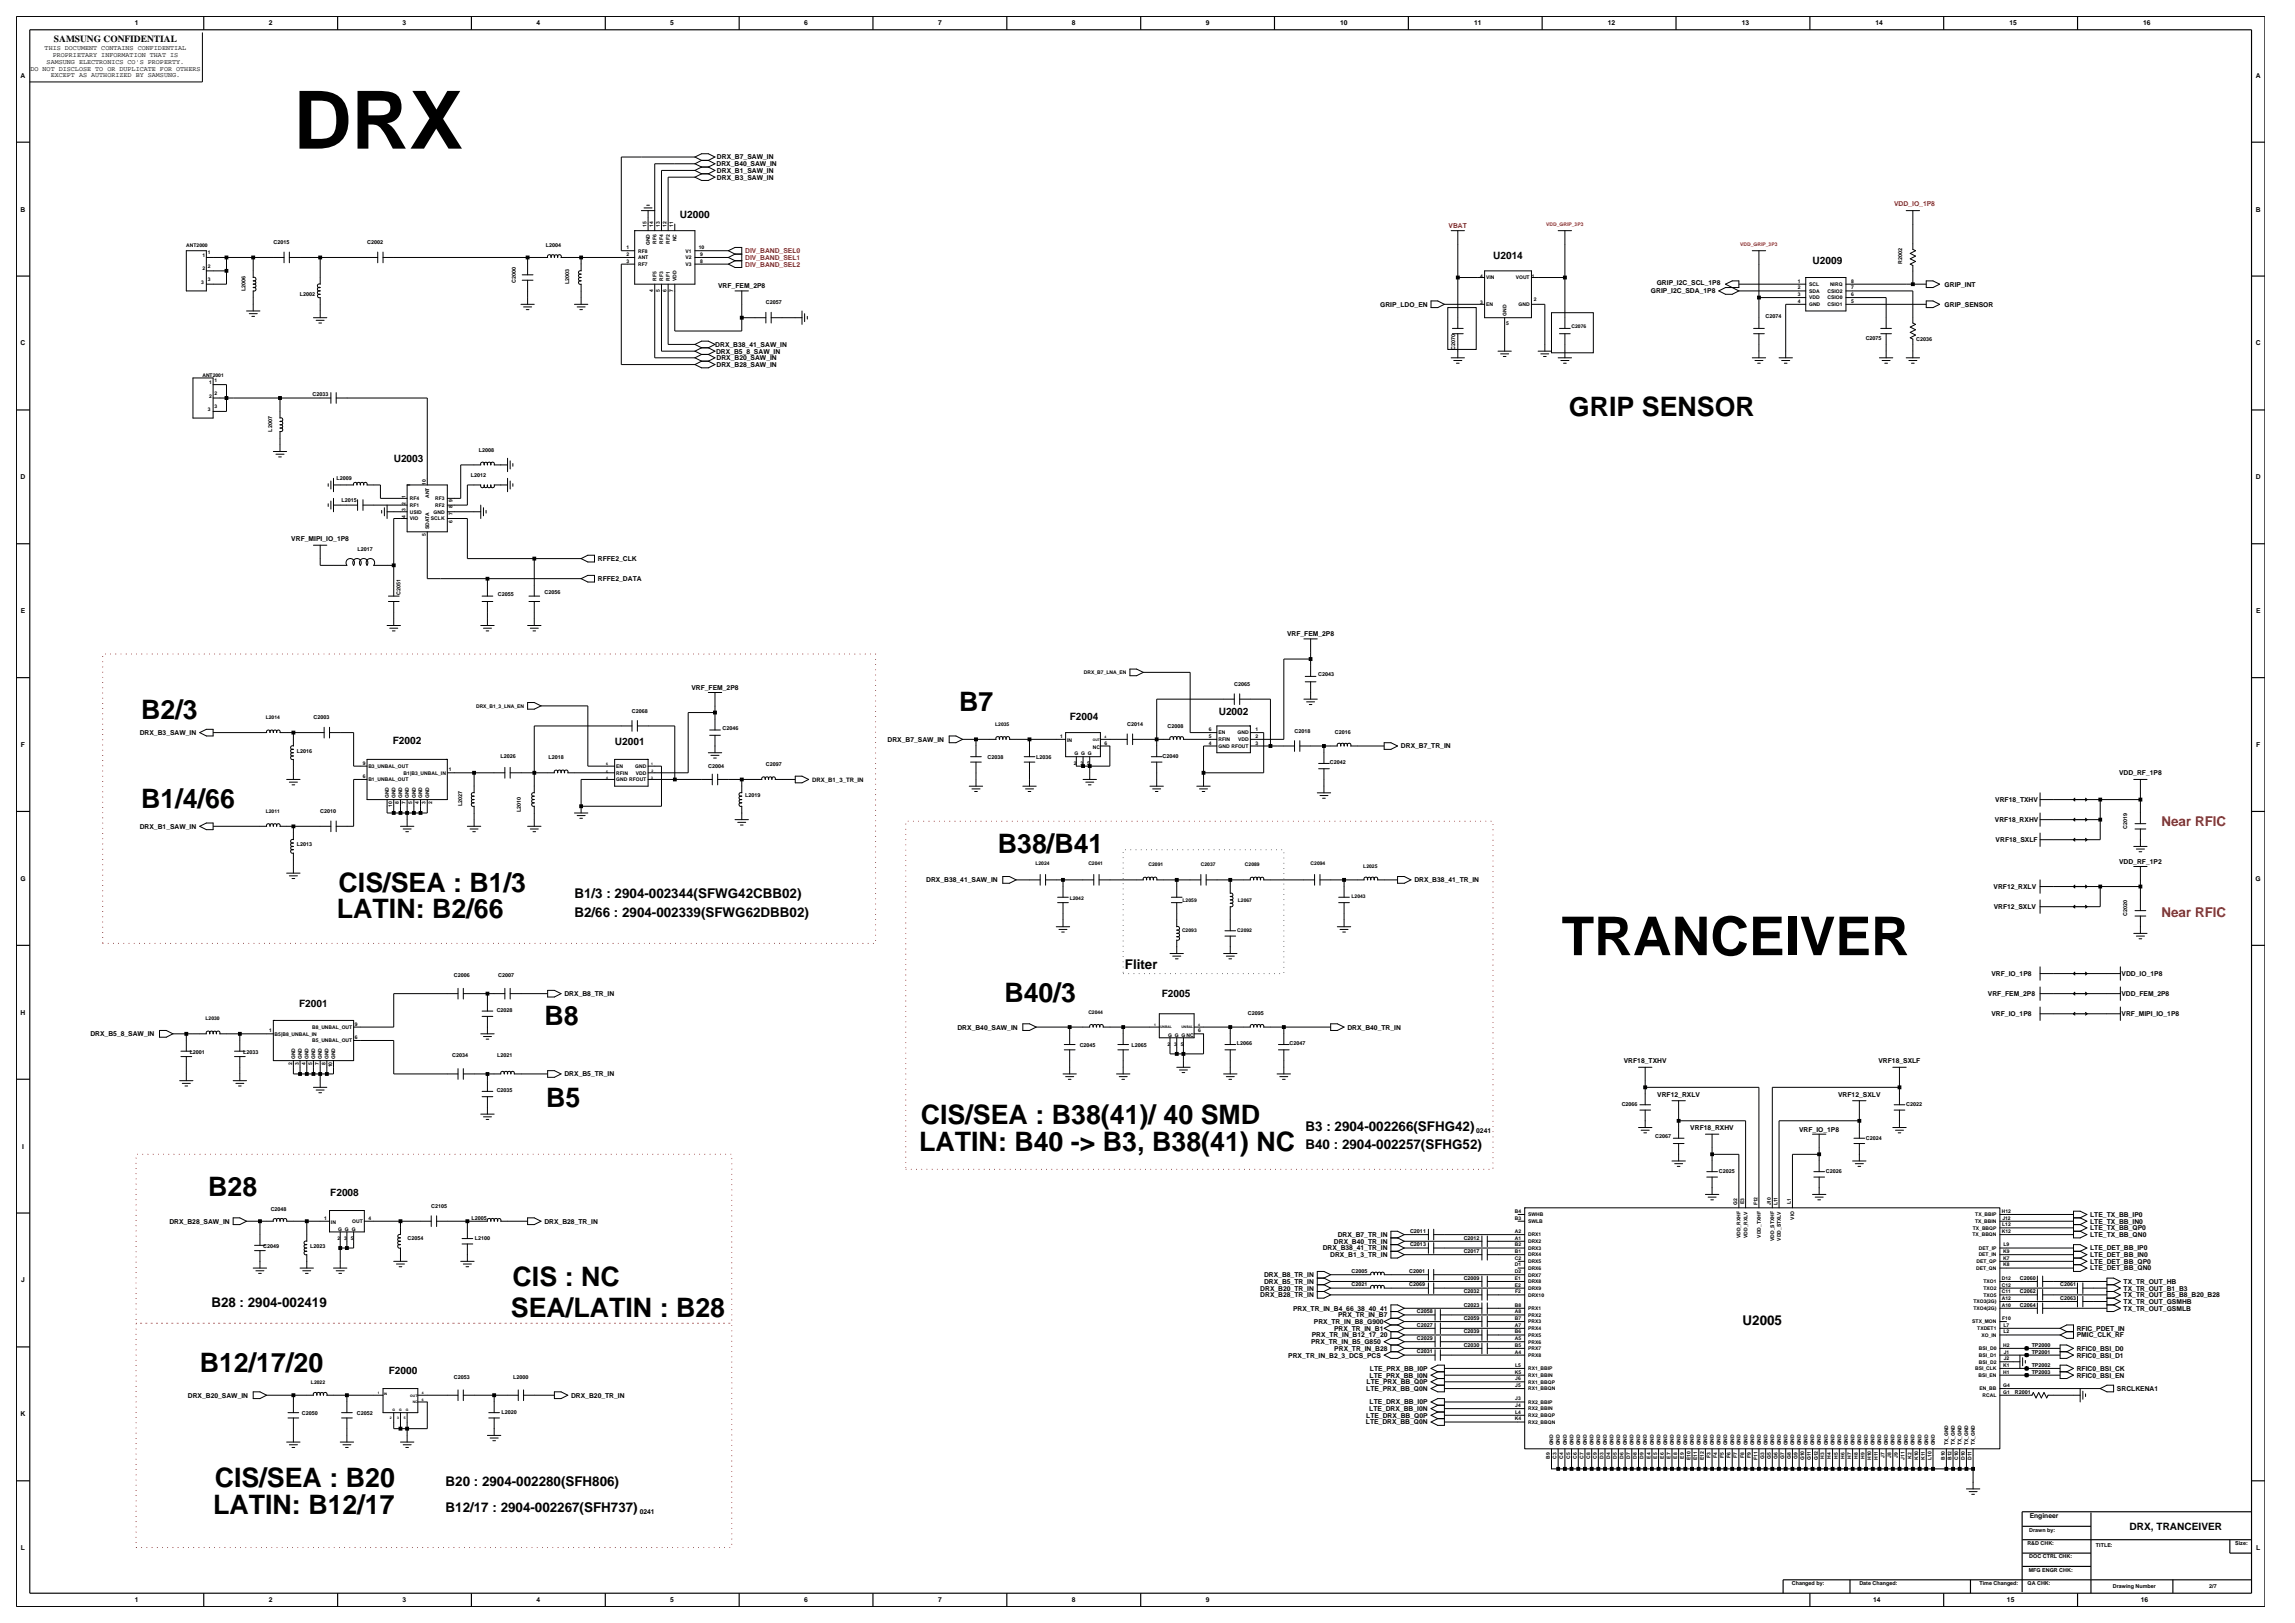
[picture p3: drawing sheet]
<svg xmlns="http://www.w3.org/2000/svg" width="420mm" height="297mm" viewBox="0 0 420 297" stroke-linecap="round" stroke-linejoin="round" font-family="sans-serif">
<defs><g id="words">
<text font-size="14.7" x="53.7" y="27.2">DRX</text>
<text font-size="9.8" x="285.8" y="174.8">TRANCEIVER</text>
<g font-size="4.9">
<text x="287.1" y="76.1">GRIP SENSOR</text>
<text x="25.8" y="131.6">B2/3</text>
<text x="175.5" y="130.1">B7</text>
<text x="25.8" y="147.8">B1/4/66</text>
<text x="182.6" y="156.1">B38/B41</text>
<text x="62" y="163.1">CIS/SEA : B1/3</text>
<text x="61.6" y="168">LATIN: B2/66</text>
<text x="183.8" y="183.4">B40/3</text>
<text x="99.6" y="187.6">B8</text>
<text x="99.9" y="202.7">B5</text>
<text x="168.5" y="205.7">CIS/SEA : B38(41)/ 40 SMD</text>
<text x="168.2" y="210.6">LATIN: B40 -&gt; B3, B38(41) NC</text>
<text x="38.1" y="218.9">B28</text>
<text x="93.8" y="235.4">CIS : NC</text>
<text x="93.5" y="240.9">SEA/LATIN : B28</text>
<text x="36.5" y="251">B12/17/20</text>
<text x="39.3" y="272.2">CIS/SEA : B20</text>
<text x="39" y="277.1">LATIN: B12/17</text>
</g>
<g font-size="2.5" fill="#f00">
<text x="395.6" y="151.2">Near RFIC</text>
<text x="395.6" y="167.7">Near RFIC</text>
</g>
<g font-size="2.5">
<text x="105.1" y="164.4">B1/3 : 2904-002344(SFWG42CBB02)</text>
<text x="105.1" y="167.7">B2/66 : 2904-002339(SFWG62DBB02)</text>
<text x="205.9" y="177.2">Fliter</text>
<text x="238.9" y="206.9">B3 : 2904-002266(SFHG42)</text>
<text x="238.9" y="210.3">B40 : 2904-002257(SFHG52)</text>
<text x="38.7" y="239.1">B28 : 2904-002419</text>
<text x="318.9" y="242.4">U2005</text>
<text x="81.5" y="271.8">B20 : 2904-002280(SFH806)</text>
<text x="81.5" y="276.7">B12/17 : 2904-002267(SFH737)</text>
</g>
<g font-size="1.9">
<text x="124.4" y="39.8">U2000</text>
<text x="273.2" y="47.4">U2014</text>
<text x="331.7" y="48.4">U2009</text>
<text x="72.1" y="84.5">U2003</text>
<text x="195.8" y="131.7">F2004</text>
<text x="223" y="130.8">U2002</text>
<text x="71.9" y="136.2">F2002</text>
<text x="112.5" y="136.3">U2001</text>
<text x="54.7" y="184.3">F2001</text>
<text x="212.6" y="182.5">F2005</text>
<text x="60.4" y="218.9">F2008</text>
<text x="71.1" y="251.4">F2000</text>
<text x="389.7" y="279.9">DRX, TRANCEIVER</text>
</g>
<text font-size="1.7" x="9.9" y="7.7">SAMSUNG CONFIDENTIAL</text>
<g font-size="1.2">
<text x="24.7" y="4.7">1</text>
<text x="49.2" y="4.7">2</text>
<text x="73.7" y="4.7">3</text>
<text x="98.2" y="4.7">4</text>
<text x="122.7" y="4.7">5</text>
<text x="147.2" y="4.7">6</text>
<text x="171.7" y="4.7">7</text>
<text x="196.2" y="4.7">8</text>
<text x="220.7" y="4.7">9</text>
<text x="245.3" y="4.7">10</text>
<text x="269.8" y="4.7">11</text>
<text x="294.3" y="4.7">12</text>
<text x="318.7" y="4.7">13</text>
<text x="343.2" y="4.7">14</text>
<text x="367.7" y="4.7">15</text>
<text x="392.2" y="4.7">16</text>
<text x="8.2" y="9.2">THIS DOCUMENT CONTAINS CONFIDENTIAL</text>
<text x="8.5" y="11.7">SAMSUNG ELECTRONICS CO'S PROPERTY.</text>
<text x="9.6" y="10.5">PROPRIETARY INFORMATION THAT IS</text>
<text x="3.8" y="14.2">A</text>
<text x="5.6" y="12.9">DO NOT DISCLOSE TO OR DUPLICATE FOR OTHERS</text>
<text x="9.3" y="14.1">EXCEPT AS AUTHORIZED BY SAMSUNG.</text>
<text x="412.8" y="14.2">A</text>
<text x="131.2" y="29.2">DRX_B7_SAW_IN</text>
<text x="131.1" y="30.4">DRX_B40_SAW_IN</text>
<text x="131.2" y="32.9">DRX_B3_SAW_IN</text>
<text x="131.2" y="31.6">DRX_B1_SAW_IN</text>
<text x="3.8" y="38.7">B</text>
<text x="412.8" y="38.7">B</text>
<text x="131.4" y="52.8">VRF_FEM_2P8</text>
<text x="302.1" y="53.7">GRIP_I2C_SDA_1P8</text>
<text x="303.2" y="52.1">GRIP_I2C_SCL_1P8</text>
<text x="355.9" y="52.4">GRIP_INT</text>
<text x="252.6" y="56.1">GRIP_LDO_EN</text>
<text x="355.9" y="56.1">GRIP_SENSOR</text>
<text x="3.8" y="63.2">C</text>
<text x="130.9" y="63.5">DRX_B38_41_SAW_IN</text>
<text x="131.1" y="64.7">DRX_B5_8_SAW_IN</text>
<text x="131.1" y="65.9">DRX_B20_SAW_IN</text>
<text x="412.8" y="63.2">C</text>
<text x="131.1" y="67.2">DRX_B28_SAW_IN</text>
<text x="3.8" y="87.7">D</text>
<text x="412.8" y="87.7">D</text>
<text x="53.3" y="99">VRF_MIPI_IO_1P8</text>
<text x="109.4" y="106.3">RFFE2_DATA</text>
<text x="109.4" y="102.7">RFFE2_CLK</text>
<text x="3.8" y="112.2">E</text>
<text x="412.9" y="112.2">E</text>
<text x="235.5" y="116.4">VRF_FEM_2P8</text>
<text x="126.5" y="126.2">VRF_FEM_2P8</text>
<text x="3.8" y="136.7">F</text>
<text x="25.6" y="134.5">DRX_B3_SAW_IN</text>
<text x="162.4" y="135.7">DRX_B7_SAW_IN</text>
<text x="256.4" y="137">DRX_B7_TR_IN</text>
<text x="412.9" y="136.7">F</text>
<text x="387.8" y="141.9">VDD_RF_1P8</text>
<text x="365.1" y="146.8">VRF18_TXHV</text>
<text x="25.6" y="151.6">DRX_B1_SAW_IN</text>
<text x="365.1" y="150.4">VRF18_RXHV</text>
<text x="365.2" y="154.1">VRF18_SXLF</text>
<text x="3.7" y="161.2">G</text>
<text x="169.5" y="161.5">DRX_B38_41_SAW_IN</text>
<text x="258.8" y="161.5">DRX_B38_41_TR_IN</text>
<text x="387.8" y="158.1">VDD_RF_1P2</text>
<text x="412.8" y="161.2">G</text>
<text x="364.8" y="162.7">VRF12_RXLV</text>
<text x="364.9" y="166.4">VRF12_SXLV</text>
<text x="364.5" y="178.6">VRF_IO_1P8</text>
<text x="388.3" y="178.6">VDD_IO_1P8</text>
<text x="3.8" y="185.7">H</text>
<text x="103.3" y="182.3">DRX_B8_TR_IN</text>
<text x="363.8" y="182.3">VRF_FEM_2P8</text>
<text x="364.5" y="186">VRF_IO_1P8</text>
<text x="388.2" y="182.3">VDD_FEM_2P8</text>
<text x="388.3" y="186">VRF_MIPI_IO_1P8</text>
<text x="16.5" y="189.6">DRX_B5_8_SAW_IN</text>
<text x="175.2" y="188.4">DRX_B40_SAW_IN</text>
<text x="246.6" y="188.4">DRX_B40_TR_IN</text>
<text x="103.3" y="197">DRX_B5_TR_IN</text>
<text x="297.2" y="194.5">VRF18_TXHV</text>
<text x="343.8" y="194.5">VRF18_SXLF</text>
<text x="303.3" y="200.6">VRF12_RXLV</text>
<text x="336.4" y="200.6">VRF12_SXLV</text>
<text x="270.2" y="207.2">0241</text>
<text x="309.3" y="206.8">VRF18_RXHV</text>
<text x="329.2" y="207.1">VRF_IO_1P8</text>
<text x="4" y="210.2">I</text>
<text x="31" y="223.9">DRX_B28_SAW_IN</text>
<text x="99.6" y="223.9">DRX_B28_TR_IN</text>
<text x="244.1" y="227.6">DRX_B40_TR_IN</text>
<text x="244.8" y="226.4">DRX_B7_TR_IN</text>
<text x="382.5" y="223.9">LTE_TX_BB_IN0</text>
<text x="382.5" y="225.1">LTE_TX_BB_QP0</text>
<text x="382.5" y="226.4">LTE_TX_BB_QN0</text>
<text x="382.5" y="222.7">LTE_TX_BB_IP0</text>
<text x="231.3" y="233.7">DRX_B8_TR_IN</text>
<text x="242.1" y="228.8">DRX_B38_41_TR_IN</text>
<text x="243.4" y="230">DRX_B1_3_TR_IN</text>
<text x="382.5" y="230">LTE_DET_BB_IN0</text>
<text x="382.5" y="231.2">LTE_DET_BB_QP0</text>
<text x="382.5" y="232.5">LTE_DET_BB_QN0</text>
<text x="382.5" y="228.8">LTE_DET_BB_IP0</text>
<text x="3.9" y="234.7">J</text>
<text x="230.6" y="236.2">DRX_B20_TR_IN</text>
<text x="230.6" y="237.4">DRX_B28_TR_IN</text>
<text x="231.3" y="234.9">DRX_B5_TR_IN</text>
<text x="236.6" y="239.8">PRX_TR_IN_B4_66_38_40_41</text>
<text x="388.6" y="234.9">TX_TR_OUT_HB</text>
<text x="388.6" y="236.2">TX_TR_OUT_B1_B3</text>
<text x="388.6" y="237.4">TX_TR_OUT_B5_B8_B20_B28</text>
<text x="388.6" y="238.6">TX_TR_OUT_GSMHB</text>
<text x="388.6" y="239.8">TX_TR_OUT_GSMLB</text>
<text x="239.9" y="246">PRX_TR_IN_B5_G850</text>
<text x="240.1" y="244.7">PRX_TR_IN_B12_17_20</text>
<text x="240.5" y="242.3">PRX_TR_IN_B8_G900</text>
<text x="244.1" y="243.5">PRX_TR_IN_B1</text>
<text x="244.9" y="241.1">PRX_TR_IN_B7</text>
<text x="380.1" y="243.5">RFIC_PDET_IN</text>
<text x="380.1" y="244.7">PMIC_CLK_RF</text>
<text x="235.8" y="248.4">PRX_TR_IN_B2_3_DCS_PCS</text>
<text x="244.2" y="247.2">PRX_TR_IN_B28</text>
<text x="250.7" y="250.8">LTE_PRX_BB_I0P</text>
<text x="380.1" y="250.8">RFIC0_BSI_CK</text>
<text x="380.1" y="247.2">RFIC0_BSI_D0</text>
<text x="380.1" y="248.4">RFIC0_BSI_D1</text>
<text x="34.4" y="255.7">DRX_B20_SAW_IN</text>
<text x="104.5" y="255.7">DRX_B20_TR_IN</text>
<text x="250" y="254.5">LTE_PRX_BB_Q0N</text>
<text x="250.1" y="253.3">LTE_PRX_BB_Q0P</text>
<text x="250.7" y="257">LTE_DRX_BB_I0P</text>
<text x="250.7" y="252.1">LTE_PRX_BB_I0N</text>
<text x="380.1" y="252.1">RFIC0_BSI_EN</text>
<text x="387.4" y="254.5">SRCLKENA1</text>
<text x="3.8" y="259.2">K</text>
<text x="250" y="260.7">LTE_DRX_BB_Q0N</text>
<text x="250" y="259.4">LTE_DRX_BB_Q0P</text>
<text x="250.6" y="258.2">LTE_DRX_BB_I0N</text>
<text x="117.1" y="277.1">0241</text>
<text x="371.4" y="277.8">Engineer</text>
<text x="3.8" y="283.7">L</text>
<text x="412.9" y="283.7">L</text>
<text x="24.7" y="293.2">1</text>
<text x="49.2" y="293.2">2</text>
<text x="73.7" y="293.2">3</text>
<text x="98.2" y="293.2">4</text>
<text x="122.7" y="293.2">5</text>
<text x="147.2" y="293.2">6</text>
<text x="171.7" y="293.2">7</text>
<text x="196.2" y="293.2">8</text>
<text x="220.7" y="293.2">9</text>
<text x="342.8" y="293.2">14</text>
<text x="367.3" y="293.2">15</text>
<text x="391.8" y="293.2">16</text>
</g>
<g font-size="1.2" fill="#f00">
<text x="265.1" y="41.7">VBAT</text>
<text x="346.6" y="37.7">VDD_IO_1P8</text>
<text x="136.4" y="46.3">DIV_BAND_SEL0</text>
<text x="136.4" y="47.6">DIV_BAND_SEL1</text>
<text x="136.4" y="48.8">DIV_BAND_SEL2</text>
</g>
<text font-size="1.1" x="148.6" y="143">DRX_B1_3_TR_IN</text>
<g font-size="1">
<text x="50" y="44.7">C2015</text>
<text x="67.2" y="44.7">C2002</text>
<text x="99.9" y="45.3">L2004</text>
<text x="44.9" y="53.3" transform="rotate(-90 44.9 53.3)">L2006</text>
<text x="94.4" y="51.7" transform="rotate(-90 94.4 51.7)">C2000</text>
<text x="104.1" y="52" transform="rotate(-90 104.1 52)">L2003</text>
<text x="348.1" y="48.3" transform="rotate(-90 348.1 48.3)">R2002</text>
<text x="54.9" y="54.2">L2002</text>
<text x="140.2" y="55.7">C2057</text>
<text x="323.1" y="58.1">C2074</text>
<text x="266.3" y="64.1" transform="rotate(-90 266.3 64.1)">C2070</text>
<text x="341.4" y="62.2">C2075</text>
<text x="350.7" y="62.4">C2036</text>
<text x="57.2" y="72.5">C2033</text>
<text x="49.8" y="79" transform="rotate(-90 49.8 79)">L2007</text>
<text x="87.6" y="82.6">L2008</text>
<text x="61.6" y="87.8">L2009</text>
<text x="86.1" y="87.3">L2012</text>
<text x="62.5" y="91.8">L2015</text>
<text x="65.4" y="100.9">L2017</text>
<text x="73.3" y="108.8" transform="rotate(-90 73.3 108.8)">C2051</text>
<text x="91.1" y="109">C2055</text>
<text x="99.7" y="108.7">C2056</text>
<text x="225.9" y="125.5">C2065</text>
<text x="241.2" y="123.7">C2043</text>
<text x="57.4" y="131.6">C2003</text>
<text x="115.7" y="130.4">C2068</text>
<text x="54.3" y="137.7">L2016</text>
<text x="132.2" y="133.5">C2046</text>
<text x="206.3" y="132.8">C2014</text>
<text x="213.7" y="133.1">C2008</text>
<text x="236.9" y="134.1">C2018</text>
<text x="244.3" y="134.4">C2016</text>
<text x="91.6" y="138.7">L2026</text>
<text x="100.4" y="139">L2018</text>
<text x="129.6" y="140.5">C2004</text>
<text x="140.2" y="140.2">C2097</text>
<text x="180.7" y="139">C2038</text>
<text x="189.6" y="139">L2036</text>
<text x="212.7" y="138.7">C2040</text>
<text x="243.4" y="139.9">C2042</text>
<text x="58.6" y="148.8">C2010</text>
<text x="84.6" y="147.5" transform="rotate(-90 84.6 147.5)">L2027</text>
<text x="95.3" y="148.6" transform="rotate(-90 95.3 148.6)">L2010</text>
<text x="136.4" y="145.8">L2019</text>
<text x="54.3" y="154.9">L2013</text>
<text x="389.3" y="151.7" transform="rotate(-90 389.3 151.7)">C2019</text>
<text x="389.3" y="167.6" transform="rotate(-90 389.3 167.6)">C2020</text>
<text x="83.1" y="178.8">C2006</text>
<text x="91.2" y="178.8">C2007</text>
<text x="90.9" y="185.2">C2028</text>
<text x="228.4" y="185.8">C2095</text>
<text x="197.6" y="191.6">C2045</text>
<text x="207.1" y="191.6">L2065</text>
<text x="226.3" y="191.3">L2066</text>
<text x="236" y="191.3">C2047</text>
<text x="34.7" y="192.8">L2001</text>
<text x="44.5" y="192.8">L2033</text>
<text x="82.8" y="193.5">C2034</text>
<text x="91" y="193.5">L2021</text>
<text x="90.9" y="199.9">C2035</text>
<text x="296.8" y="202.4">C2066</text>
<text x="348.8" y="202.4">C2022</text>
<text x="302.9" y="208.2">C2067</text>
<text x="341.5" y="208.6">C2024</text>
<text x="314.6" y="214.7">C2025</text>
<text x="334.2" y="214.7">C2026</text>
<text x="49.5" y="221.6">C2048</text>
<text x="78.9" y="221">C2105</text>
<text x="74.6" y="226.9">C2054</text>
<text x="86.3" y="223.2">L2005</text>
<text x="86.9" y="226.9">L2100</text>
<text x="258.1" y="225.6">C2011</text>
<text x="267.9" y="226.8">C2012</text>
<text x="48.2" y="228.4">C2049</text>
<text x="56.7" y="228.4">L2023</text>
<text x="247.4" y="233">C2005</text>
<text x="257.9" y="233">C2001</text>
<text x="258.1" y="228.1">C2013</text>
<text x="267.9" y="229.3">C2017</text>
<text x="247.4" y="235.4">C2021</text>
<text x="257.9" y="235.4">C2069</text>
<text x="267.9" y="236.6">C2032</text>
<text x="267.9" y="239.1">C2023</text>
<text x="267.9" y="234.2">C2009</text>
<text x="369.7" y="236.6">C2062</text>
<text x="369.7" y="239.1">C2064</text>
<text x="369.7" y="234.2">C2060</text>
<text x="377" y="235.4">C2061</text>
<text x="377" y="237.9">C2063</text>
<text x="259.3" y="245.2">C2029</text>
<text x="259.3" y="240.3">C2058</text>
<text x="259.3" y="242.7">C2027</text>
<text x="267.9" y="241.5">C2059</text>
<text x="267.9" y="244">C2039</text>
<text x="259.3" y="247.6">C2031</text>
<text x="267.9" y="246.4">C2030</text>
<text x="371.8" y="246.5">TP2000</text>
<text x="371.8" y="247.7">TP2001</text>
<text x="371.8" y="250.2">TP2002</text>
<text x="371.8" y="251.4">TP2003</text>
<text x="83.1" y="252.3">C2053</text>
<text x="93.9" y="252.3">L2000</text>
<text x="368.7" y="255">R2001</text>
<text x="55.2" y="259">C2050</text>
<text x="65.3" y="259">C2052</text>
<text x="91.8" y="258.7">L2020</text>
<text x="371.4" y="280.2">Drawn by:</text>
<text x="371" y="282.7">R&amp;D CHK:</text>
<text x="371.3" y="287.6">MFG ENGR CHK:</text>
<text x="371.4" y="285.2">DOC CTRL CHK:</text>
<text x="383.6" y="283">TITLE:</text>
<text x="409.1" y="282.7">Size:</text>
<text x="327.9" y="290.1">Changed by:</text>
<text x="340.3" y="290.1">Date Changed:</text>
<text x="362.2" y="290.1">Time Changed:</text>
<text x="371.1" y="290.1">QA CHK:</text>
<text x="386.7" y="290.6">Drawing Number</text>
<text x="404.3" y="290.6">2/7</text>
</g>
<g font-size=".9">
<text x="118.3" y="41.5" transform="rotate(-90 118.3 41.5)">15</text>
<text x="119.5" y="41.5" transform="rotate(-90 119.5 41.5)">14</text>
<text x="120.8" y="41.5" transform="rotate(-90 120.8 41.5)">13</text>
<text x="122" y="41.5" transform="rotate(-90 122 41.5)">12</text>
<text x="123.2" y="41.5" transform="rotate(-90 123.2 41.5)">11</text>
<text x="34.1" y="45.3">ANT2000</text>
<text x="37" y="47">1</text>
<text x="38" y="46.5">1</text>
<text x="114.7" y="46.8">2</text>
<text x="114.7" y="45.6">1</text>
<text x="116.8" y="47.4">ANT</text>
<text x="116.8" y="46.2">RF8</text>
<text x="118.9" y="44.9" transform="rotate(-90 118.9 44.9)">GND</text>
<text x="120.2" y="44.6" transform="rotate(-90 120.2 44.6)">RF6</text>
<text x="121.4" y="44.6" transform="rotate(-90 121.4 44.6)">RF4</text>
<text x="122.6" y="44.6" transform="rotate(-90 122.6 44.6)">RF2</text>
<text x="123.8" y="44.2" transform="rotate(-90 123.8 44.2)">NC</text>
<text x="125.4" y="47.4">V2</text>
<text x="125.4" y="46.2">V1</text>
<text x="127.9" y="45.6">10</text>
<text x="128.1" y="46.8">9</text>
<text x="36.8" y="51.9">3</text>
<text x="37" y="49.5">2</text>
<text x="38" y="49">2</text>
<text x="38" y="51.4">3</text>
<text x="114.7" y="48">3</text>
<text x="116.8" y="48.7">RF7</text>
<text x="119.5" y="53.5" transform="rotate(-90 119.5 53.5)">4</text>
<text x="120.2" y="51.4" transform="rotate(-90 120.2 51.4)">RF5</text>
<text x="120.8" y="53.5" transform="rotate(-90 120.8 53.5)">5</text>
<text x="121.4" y="51.4" transform="rotate(-90 121.4 51.4)">RF3</text>
<text x="122" y="53.5" transform="rotate(-90 122 53.5)">6</text>
<text x="122.6" y="51.4" transform="rotate(-90 122.6 51.4)">RF1</text>
<text x="123.2" y="53.5" transform="rotate(-90 123.2 53.5)">7</text>
<text x="123.8" y="51.4" transform="rotate(-90 123.8 51.4)">VDD</text>
<text x="125.4" y="48.7">V3</text>
<text x="128.1" y="48">8</text>
<text x="270.9" y="50.8">4</text>
<text x="272" y="51.1">VIN</text>
<text x="277.4" y="51.1">VOUT</text>
<text x="280.4" y="50.8">1</text>
<text x="329" y="51.7">1</text>
<text x="329" y="52.9">2</text>
<text x="331.1" y="52.3">SCL</text>
<text x="331.1" y="53.6">SDA</text>
<text x="334.5" y="53.6">CSIO2</text>
<text x="334.9" y="52.3">NIRQ</text>
<text x="338.8" y="52.9">7</text>
<text x="338.8" y="51.7">8</text>
<text x="270.9" y="55.7">3</text>
<text x="272" y="56">EN</text>
<text x="275.7" y="59.4">5</text>
<text x="275.7" y="57.8" transform="rotate(-90 275.7 57.8)">GND</text>
<text x="277.9" y="56">GND</text>
<text x="280.7" y="55.1">2</text>
<text x="287.6" y="60">C2076</text>
<text x="329" y="54.2">3</text>
<text x="329" y="55.4">4</text>
<text x="331.1" y="56">GND</text>
<text x="331.1" y="54.8">VDD</text>
<text x="334.5" y="56">CSIO1</text>
<text x="334.5" y="54.8">CSIO0</text>
<text x="338.8" y="55.4">5</text>
<text x="338.8" y="54.2">6</text>
<text x="37" y="68.9">ANT2001</text>
<text x="38.3" y="70.3">1</text>
<text x="39.2" y="69.8">1</text>
<text x="38" y="75.2">3</text>
<text x="38.3" y="72.7">2</text>
<text x="39.2" y="72.3">2</text>
<text x="39.2" y="74.7">3</text>
<text x="77.9" y="88.7" transform="rotate(-90 77.9 88.7)">10</text>
<text x="74.2" y="94.8" transform="rotate(-90 74.2 94.8)">4</text>
<text x="74.2" y="93.5" transform="rotate(-90 74.2 93.5)">3</text>
<text x="74.2" y="92.3" transform="rotate(-90 74.2 92.3)">2</text>
<text x="74.2" y="91.1" transform="rotate(-90 74.2 91.1)">1</text>
<text x="75" y="91.5">RF4</text>
<text x="75" y="92.8">RF1</text>
<text x="75" y="94">USID</text>
<text x="75" y="95.2">VIO</text>
<text x="78.5" y="91.1" transform="rotate(-90 78.5 91.1)">ANT</text>
<text x="78.9" y="95.2">SCLK</text>
<text x="79.3" y="94">GND</text>
<text x="79.6" y="92.8">RF2</text>
<text x="79.6" y="91.5">RF3</text>
<text x="82.8" y="95.7" transform="rotate(-90 82.8 95.7)">6</text>
<text x="82.8" y="94.3" transform="rotate(-90 82.8 94.3)">7</text>
<text x="82.8" y="93" transform="rotate(-90 82.8 93)">8</text>
<text x="82.8" y="91.8" transform="rotate(-90 82.8 91.8)">9</text>
<text x="77.9" y="98.1" transform="rotate(-90 77.9 98.1)">5</text>
<text x="78.5" y="96.8" transform="rotate(-90 78.5 96.8)">SDATA</text>
<text x="198.4" y="123.4">DRX_B7_LNA_EN</text>
<text x="48.6" y="131.6">L2014</text>
<text x="87.1" y="129.5">DRX_B1_3_LNA_EN</text>
<text x="182.1" y="132.8">L2035</text>
<text x="194" y="135">1</text>
<text x="195.3" y="135.8">IN</text>
<text x="200" y="137">NC</text>
<text x="202.1" y="136.3">6</text>
<text x="221.2" y="136.2">4</text>
<text x="221.2" y="135">5</text>
<text x="221.2" y="133.8">6</text>
<text x="223" y="136.8">GND RFOUT</text>
<text x="223" y="135.6">RFIN</text>
<text x="223" y="134.4">EN</text>
<text x="226.5" y="134.4">GND</text>
<text x="226.6" y="135.6">VDD</text>
<text x="229.8" y="133.8">1</text>
<text x="229.8" y="135">2</text>
<text x="229.8" y="136.2">3</text>
<text x="66.4" y="139.9">9</text>
<text x="66.4" y="142.4">6</text>
<text x="67.4" y="140.5">B3_UNBAL_OUT</text>
<text x="67.4" y="143">B1_UNBAL_OUT</text>
<text x="73.9" y="141.7">B1|B3_UNBAL_IN</text>
<text x="82.1" y="141.2">1</text>
<text x="112.8" y="143">GND RFOUT</text>
<text x="112.8" y="141.7">RFIN</text>
<text x="112.8" y="140.5">EN</text>
<text x="116.2" y="140.5">GND</text>
<text x="116.4" y="141.7">VDD</text>
<text x="196.5" y="139.9">2</text>
<text x="196.6" y="138.2">G G G</text>
<text x="197.7" y="139.9">3</text>
<text x="198.9" y="139.9">5</text>
<text x="48.6" y="148.8">L2011</text>
<text x="71.2" y="146.1" transform="rotate(-90 71.2 146.1)">GND</text>
<text x="71.7" y="147.6" transform="rotate(-90 71.7 147.6)">10</text>
<text x="72.4" y="146.1" transform="rotate(-90 72.4 146.1)">GND</text>
<text x="73" y="147.1" transform="rotate(-90 73 147.1)">8</text>
<text x="73.6" y="146.1" transform="rotate(-90 73.6 146.1)">GND</text>
<text x="74.2" y="147.1" transform="rotate(-90 74.2 147.1)">7</text>
<text x="74.8" y="146.1" transform="rotate(-90 74.8 146.1)">GND</text>
<text x="75.4" y="147.1" transform="rotate(-90 75.4 147.1)">5</text>
<text x="76.1" y="146.1" transform="rotate(-90 76.1 146.1)">GND</text>
<text x="76.6" y="147.1" transform="rotate(-90 76.6 147.1)">4</text>
<text x="77.3" y="146.1" transform="rotate(-90 77.3 146.1)">GND</text>
<text x="77.9" y="147.1" transform="rotate(-90 77.9 147.1)">3</text>
<text x="78.5" y="146.1" transform="rotate(-90 78.5 146.1)">GND</text>
<text x="79.1" y="147.1" transform="rotate(-90 79.1 147.1)">2</text>
<text x="189.5" y="158.3">L2024</text>
<text x="199.2" y="158.3">C2041</text>
<text x="210.2" y="158.6">C2091</text>
<text x="219.8" y="158.6">C2037</text>
<text x="227.8" y="158.6">C2089</text>
<text x="239.9" y="158.3">C2094</text>
<text x="249.5" y="158.9">L2025</text>
<text x="195.8" y="164.7">L2042</text>
<text x="216.4" y="165">L2059</text>
<text x="226.5" y="165">L2067</text>
<text x="247.3" y="164.4">L2043</text>
<text x="216.3" y="170.5">C2093</text>
<text x="226.4" y="170.5">C2092</text>
<text x="199.2" y="185.5">C2044</text>
<text x="37.6" y="186.7">L2030</text>
<text x="49.3" y="188.9">1</text>
<text x="50.3" y="189.5">B5|B8_UNBAL_IN</text>
<text x="57.1" y="190.7">B5_UNBAL_OUT</text>
<text x="57.1" y="188.3">B8_UNBAL_OUT</text>
<text x="65" y="190.1">6</text>
<text x="65" y="187.7">9</text>
<text x="213.6" y="191.4">2</text>
<text x="213.8" y="189.7">G G G NC</text>
<text x="214.9" y="191.4">3</text>
<text x="216.1" y="191.4">5</text>
<text x="219.3" y="188.9">6</text>
<text x="53.4" y="194.8" transform="rotate(-90 53.4 194.8)">2</text>
<text x="54" y="193.8" transform="rotate(-90 54 193.8)">GND</text>
<text x="54.7" y="194.8" transform="rotate(-90 54.7 194.8)">3</text>
<text x="55.2" y="193.8" transform="rotate(-90 55.2 193.8)">GND</text>
<text x="55.9" y="194.8" transform="rotate(-90 55.9 194.8)">4</text>
<text x="56.5" y="193.8" transform="rotate(-90 56.5 193.8)">GND</text>
<text x="57.1" y="194.8" transform="rotate(-90 57.1 194.8)">5</text>
<text x="57.7" y="193.8" transform="rotate(-90 57.7 193.8)">GND</text>
<text x="58.3" y="194.8" transform="rotate(-90 58.3 194.8)">7</text>
<text x="58.9" y="193.8" transform="rotate(-90 58.9 193.8)">GND</text>
<text x="59.6" y="194.8" transform="rotate(-90 59.6 194.8)">8</text>
<text x="60.1" y="193.8" transform="rotate(-90 60.1 193.8)">GND</text>
<text x="60.8" y="195.3" transform="rotate(-90 60.8 195.3)">10</text>
<text x="61.4" y="193.8" transform="rotate(-90 61.4 193.8)">GND</text>
<text x="277.2" y="222">B4</text>
<text x="317.9" y="220.4" transform="rotate(-90 317.9 220.4)">G2</text>
<text x="319.2" y="220.4" transform="rotate(-90 319.2 220.4)">E3</text>
<text x="321.6" y="220.6" transform="rotate(-90 321.6 220.6)">F12</text>
<text x="324.1" y="220.6" transform="rotate(-90 324.1 220.6)">J10</text>
<text x="325.3" y="220.6" transform="rotate(-90 325.3 220.6)">L11</text>
<text x="327.7" y="220.3" transform="rotate(-90 327.7 220.3)">L1</text>
<text x="366.4" y="222">H12</text>
<text x="59.3" y="223.2">1</text>
<text x="60.6" y="224">IN</text>
<text x="61.8" y="226.9">2</text>
<text x="61.9" y="225.2">G G G</text>
<text x="63" y="226.9">3</text>
<text x="64.2" y="226.9">5</text>
<text x="64.5" y="223.7">OUT</text>
<text x="67.4" y="223.2">4</text>
<text x="277.2" y="223.2">B3</text>
<text x="277.2" y="226.8">A1</text>
<text x="277.2" y="225.6">A2</text>
<text x="279.6" y="223.8">SWLB</text>
<text x="279.6" y="222.6">SWHB</text>
<text x="279.6" y="226.2">DRX1</text>
<text x="279.6" y="227.5">DRX2</text>
<text x="318.6" y="226.6" transform="rotate(-90 318.6 226.6)">VDD_RXHF</text>
<text x="319.8" y="226.5" transform="rotate(-90 319.8 226.5)">VDD_RXLV</text>
<text x="322.2" y="226.5" transform="rotate(-90 322.2 226.5)">VDD_TXHF</text>
<text x="324.7" y="227.1" transform="rotate(-90 324.7 227.1)">VDD_STXHF</text>
<text x="325.9" y="227" transform="rotate(-90 325.9 227)">VDD_STXLV</text>
<text x="328.4" y="223.2" transform="rotate(-90 328.4 223.2)">VIO</text>
<text x="361" y="226.2">TX_BBQN</text>
<text x="361" y="225">TX_BBQP</text>
<text x="361.4" y="223.8">TX_BBIN</text>
<text x="361.5" y="222.6">TX_BBIP</text>
<text x="366.4" y="225.6">K12</text>
<text x="366.4" y="224.4">L12</text>
<text x="366.4" y="223.2">J12</text>
<text x="277.2" y="231.8">D1</text>
<text x="277.2" y="233">D2</text>
<text x="277.2" y="230.5">C2</text>
<text x="277.2" y="229.3">B1</text>
<text x="277.2" y="228.1">B2</text>
<text x="279.6" y="232.4">DRX6</text>
<text x="279.6" y="233.6">DRX7</text>
<text x="279.6" y="231.1">DRX5</text>
<text x="279.6" y="228.7">DRX3</text>
<text x="279.6" y="229.9">DRX4</text>
<text x="361.7" y="232.4">DET_QN</text>
<text x="361.7" y="231.1">DET_QP</text>
<text x="362.1" y="229.9">DET_IN</text>
<text x="362.2" y="228.7">DET_IP</text>
<text x="366.6" y="230.5">K7</text>
<text x="366.6" y="231.8">K8</text>
<text x="366.6" y="229.3">K9</text>
<text x="366.7" y="228.1">L9</text>
<text x="277.2" y="239.1">B8</text>
<text x="277.3" y="235.4">E2</text>
<text x="277.3" y="234.2">E1</text>
<text x="277.3" y="236.7">F2</text>
<text x="279.6" y="237.3">DRX10</text>
<text x="279.6" y="236">DRX9</text>
<text x="279.6" y="234.8">DRX8</text>
<text x="279.6" y="239.7">PRX1</text>
<text x="361.1" y="239.7">TXO4(2G)</text>
<text x="361.1" y="238.5">TXO3(2G)</text>
<text x="363" y="234.8">TXO1</text>
<text x="363" y="237.3">TXO5</text>
<text x="363" y="236">TXO2</text>
<text x="366.4" y="234.2">D12</text>
<text x="366.4" y="236.7">C11</text>
<text x="366.4" y="235.4">C12</text>
<text x="366.4" y="239.1">A10</text>
<text x="366.4" y="237.9">A12</text>
<text x="277.2" y="244">B6</text>
<text x="277.2" y="241.6">B7</text>
<text x="277.2" y="245.2">A5</text>
<text x="277.2" y="242.8">A7</text>
<text x="277.2" y="240.3">A8</text>
<text x="279.6" y="244.6">PRX5</text>
<text x="279.6" y="242.2">PRX3</text>
<text x="279.6" y="245.8">PRX6</text>
<text x="279.6" y="243.4">PRX4</text>
<text x="279.6" y="240.9">PRX2</text>
<text x="360.9" y="242.2">STX_MON</text>
<text x="361.9" y="243.4">TXDET1</text>
<text x="362.6" y="244.6">XO_IN</text>
<text x="366.4" y="241.6">F10</text>
<text x="366.7" y="242.8">L7</text>
<text x="366.7" y="244">L2</text>
<text x="277.2" y="251.3">K5</text>
<text x="277.2" y="246.4">B5</text>
<text x="277.2" y="247.7">A4</text>
<text x="277.3" y="250.1">L5</text>
<text x="279.6" y="250.7">RX1_BBIP</text>
<text x="279.6" y="252">RX1_BBIN</text>
<text x="279.6" y="247.1">PRX7</text>
<text x="279.6" y="248.3">PRX8</text>
<text x="361.4" y="250.7">BSI_CLK</text>
<text x="362.1" y="252">BSI_EN</text>
<text x="362.2" y="249.5">BSI_D2</text>
<text x="362.2" y="248.3">BSI_D1</text>
<text x="362.2" y="247.1">BSI_D0</text>
<text x="366.6" y="250.1">K1</text>
<text x="366.6" y="251.3">H1</text>
<text x="366.6" y="246.4">H2</text>
<text x="366.7" y="248.9">J2</text>
<text x="366.7" y="247.7">J1</text>
<text x="56.9" y="253.2">L2022</text>
<text x="277.3" y="256.3">J3</text>
<text x="277.3" y="257.5">J4</text>
<text x="277.3" y="253.8">J5</text>
<text x="277.3" y="252.6">J6</text>
<text x="279.6" y="256.9">RX2_BBIP</text>
<text x="279.6" y="254.4">RX1_BBQN</text>
<text x="279.6" y="253.2">RX1_BBQP</text>
<text x="362.3" y="254.4">EN_BB</text>
<text x="362.8" y="255.6">RCAL</text>
<text x="366.6" y="253.8">G4</text>
<text x="366.6" y="255">G1</text>
<text x="277.2" y="259.9">K4</text>
<text x="277.3" y="258.7">L4</text>
<text x="279.6" y="259.3">RX2_BBQP</text>
<text x="279.6" y="260.5">RX2_BBQN</text>
<text x="279.6" y="258.1">RX2_BBIN</text>
<text x="283.6" y="266.9" transform="rotate(-90 283.6 266.9)">B9</text>
<text x="284.3" y="264.5" transform="rotate(-90 284.3 264.5)">GND</text>
<text x="284.9" y="266.9" transform="rotate(-90 284.9 266.9)">C3</text>
<text x="285.5" y="264.5" transform="rotate(-90 285.5 264.5)">GND</text>
<text x="286.1" y="266.9" transform="rotate(-90 286.1 266.9)">C4</text>
<text x="286.7" y="264.5" transform="rotate(-90 286.7 264.5)">GND</text>
<text x="287.3" y="266.9" transform="rotate(-90 287.3 266.9)">C5</text>
<text x="287.9" y="264.5" transform="rotate(-90 287.9 264.5)">GND</text>
<text x="288.5" y="266.9" transform="rotate(-90 288.5 266.9)">C6</text>
<text x="289.2" y="264.5" transform="rotate(-90 289.2 264.5)">GND</text>
<text x="289.8" y="266.9" transform="rotate(-90 289.8 266.9)">C7</text>
<text x="290.4" y="264.5" transform="rotate(-90 290.4 264.5)">GND</text>
<text x="291" y="266.9" transform="rotate(-90 291 266.9)">C8</text>
<text x="291.6" y="264.5" transform="rotate(-90 291.6 264.5)">GND</text>
<text x="292.2" y="266.9" transform="rotate(-90 292.2 266.9)">C9</text>
<text x="292.8" y="264.5" transform="rotate(-90 292.8 264.5)">GND</text>
<text x="293.5" y="266.9" transform="rotate(-90 293.5 266.9)">D3</text>
<text x="294.1" y="264.5" transform="rotate(-90 294.1 264.5)">GND</text>
<text x="294.7" y="266.9" transform="rotate(-90 294.7 266.9)">D4</text>
<text x="295.3" y="264.5" transform="rotate(-90 295.3 264.5)">GND</text>
<text x="295.9" y="266.9" transform="rotate(-90 295.9 266.9)">D5</text>
<text x="296.5" y="264.5" transform="rotate(-90 296.5 264.5)">GND</text>
<text x="297.1" y="266.9" transform="rotate(-90 297.1 266.9)">D6</text>
<text x="297.7" y="264.5" transform="rotate(-90 297.7 264.5)">GND</text>
<text x="298.4" y="266.9" transform="rotate(-90 298.4 266.9)">D7</text>
<text x="299" y="264.5" transform="rotate(-90 299 264.5)">GND</text>
<text x="299.6" y="266.9" transform="rotate(-90 299.6 266.9)">D8</text>
<text x="300.2" y="264.5" transform="rotate(-90 300.2 264.5)">GND</text>
<text x="300.8" y="266.9" transform="rotate(-90 300.8 266.9)">D9</text>
<text x="301.4" y="264.5" transform="rotate(-90 301.4 264.5)">GND</text>
<text x="302" y="266.9" transform="rotate(-90 302 266.9)">E4</text>
<text x="302.6" y="264.5" transform="rotate(-90 302.6 264.5)">GND</text>
<text x="303.2" y="266.9" transform="rotate(-90 303.2 266.9)">E5</text>
<text x="303.9" y="264.5" transform="rotate(-90 303.9 264.5)">GND</text>
<text x="304.5" y="266.9" transform="rotate(-90 304.5 266.9)">E6</text>
<text x="305.1" y="264.5" transform="rotate(-90 305.1 264.5)">GND</text>
<text x="305.7" y="266.9" transform="rotate(-90 305.7 266.9)">E7</text>
<text x="306.3" y="264.5" transform="rotate(-90 306.3 264.5)">GND</text>
<text x="306.9" y="266.9" transform="rotate(-90 306.9 266.9)">E8</text>
<text x="307.5" y="264.5" transform="rotate(-90 307.5 264.5)">GND</text>
<text x="308.1" y="266.9" transform="rotate(-90 308.1 266.9)">E9</text>
<text x="308.8" y="264.5" transform="rotate(-90 308.8 264.5)">GND</text>
<text x="309.4" y="267.1" transform="rotate(-90 309.4 267.1)">E10</text>
<text x="310" y="264.5" transform="rotate(-90 310 264.5)">GND</text>
<text x="310.6" y="267.1" transform="rotate(-90 310.6 267.1)">E11</text>
<text x="311.2" y="264.5" transform="rotate(-90 311.2 264.5)">GND</text>
<text x="311.8" y="267.1" transform="rotate(-90 311.8 267.1)">E12</text>
<text x="312.4" y="264.5" transform="rotate(-90 312.4 264.5)">GND</text>
<text x="313" y="266.9" transform="rotate(-90 313 266.9)">F3</text>
<text x="313.6" y="264.5" transform="rotate(-90 313.6 264.5)">GND</text>
<text x="314.3" y="266.9" transform="rotate(-90 314.3 266.9)">F4</text>
<text x="314.9" y="264.5" transform="rotate(-90 314.9 264.5)">GND</text>
<text x="315.5" y="266.9" transform="rotate(-90 315.5 266.9)">F5</text>
<text x="316.1" y="264.5" transform="rotate(-90 316.1 264.5)">GND</text>
<text x="316.7" y="266.9" transform="rotate(-90 316.7 266.9)">F6</text>
<text x="317.3" y="264.5" transform="rotate(-90 317.3 264.5)">GND</text>
<text x="317.9" y="266.9" transform="rotate(-90 317.9 266.9)">F7</text>
<text x="318.6" y="264.5" transform="rotate(-90 318.6 264.5)">GND</text>
<text x="319.2" y="266.9" transform="rotate(-90 319.2 266.9)">F8</text>
<text x="319.8" y="264.5" transform="rotate(-90 319.8 264.5)">GND</text>
<text x="320.4" y="266.9" transform="rotate(-90 320.4 266.9)">F9</text>
<text x="321" y="264.5" transform="rotate(-90 321 264.5)">GND</text>
<text x="321.6" y="267.1" transform="rotate(-90 321.6 267.1)">F11</text>
<text x="322.2" y="264.5" transform="rotate(-90 322.2 264.5)">GND</text>
<text x="322.8" y="266.9" transform="rotate(-90 322.8 266.9)">G3</text>
<text x="323.5" y="264.5" transform="rotate(-90 323.5 264.5)">GND</text>
<text x="324.1" y="266.9" transform="rotate(-90 324.1 266.9)">G5</text>
<text x="324.7" y="264.5" transform="rotate(-90 324.7 264.5)">GND</text>
<text x="325.3" y="266.9" transform="rotate(-90 325.3 266.9)">G6</text>
<text x="325.9" y="264.5" transform="rotate(-90 325.9 264.5)">GND</text>
<text x="326.5" y="266.9" transform="rotate(-90 326.5 266.9)">G7</text>
<text x="327.1" y="264.5" transform="rotate(-90 327.1 264.5)">GND</text>
<text x="327.7" y="266.9" transform="rotate(-90 327.7 266.9)">G8</text>
<text x="328.4" y="264.5" transform="rotate(-90 328.4 264.5)">GND</text>
<text x="329" y="266.9" transform="rotate(-90 329 266.9)">G9</text>
<text x="329.6" y="264.5" transform="rotate(-90 329.6 264.5)">GND</text>
<text x="330.2" y="267.2" transform="rotate(-90 330.2 267.2)">G10</text>
<text x="330.8" y="264.5" transform="rotate(-90 330.8 264.5)">GND</text>
<text x="331.4" y="267.2" transform="rotate(-90 331.4 267.2)">G11</text>
<text x="332" y="264.5" transform="rotate(-90 332 264.5)">GND</text>
<text x="332.6" y="267.2" transform="rotate(-90 332.6 267.2)">G12</text>
<text x="333.2" y="264.5" transform="rotate(-90 333.2 264.5)">GND</text>
<text x="333.9" y="266.9" transform="rotate(-90 333.9 266.9)">H3</text>
<text x="334.5" y="264.5" transform="rotate(-90 334.5 264.5)">GND</text>
<text x="335.1" y="266.9" transform="rotate(-90 335.1 266.9)">H4</text>
<text x="335.7" y="264.5" transform="rotate(-90 335.7 264.5)">GND</text>
<text x="336.3" y="266.9" transform="rotate(-90 336.3 266.9)">H5</text>
<text x="336.9" y="264.5" transform="rotate(-90 336.9 264.5)">GND</text>
<text x="337.5" y="266.9" transform="rotate(-90 337.5 266.9)">H6</text>
<text x="338.1" y="264.5" transform="rotate(-90 338.1 264.5)">GND</text>
<text x="338.8" y="266.9" transform="rotate(-90 338.8 266.9)">H7</text>
<text x="339.4" y="264.5" transform="rotate(-90 339.4 264.5)">GND</text>
<text x="340" y="266.9" transform="rotate(-90 340 266.9)">H8</text>
<text x="340.6" y="264.5" transform="rotate(-90 340.6 264.5)">GND</text>
<text x="341.2" y="266.9" transform="rotate(-90 341.2 266.9)">H9</text>
<text x="341.8" y="264.5" transform="rotate(-90 341.8 264.5)">GND</text>
<text x="342.4" y="267.2" transform="rotate(-90 342.4 267.2)">H10</text>
<text x="343.1" y="264.5" transform="rotate(-90 343.1 264.5)">GND</text>
<text x="343.7" y="267.2" transform="rotate(-90 343.7 267.2)">H11</text>
<text x="344.3" y="264.5" transform="rotate(-90 344.3 264.5)">GND</text>
<text x="344.9" y="266.8" transform="rotate(-90 344.9 266.8)">J7</text>
<text x="345.5" y="264.5" transform="rotate(-90 345.5 264.5)">GND</text>
<text x="346.1" y="266.8" transform="rotate(-90 346.1 266.8)">J8</text>
<text x="346.7" y="264.5" transform="rotate(-90 346.7 264.5)">GND</text>
<text x="347.3" y="266.8" transform="rotate(-90 347.3 266.8)">J9</text>
<text x="347.9" y="264.5" transform="rotate(-90 347.9 264.5)">GND</text>
<text x="348.6" y="267.1" transform="rotate(-90 348.6 267.1)">J11</text>
<text x="349.2" y="264.5" transform="rotate(-90 349.2 264.5)">GND</text>
<text x="349.8" y="266.9" transform="rotate(-90 349.8 266.9)">K2</text>
<text x="350.4" y="264.5" transform="rotate(-90 350.4 264.5)">GND</text>
<text x="351" y="267.2" transform="rotate(-90 351 267.2)">K10</text>
<text x="351.6" y="264.5" transform="rotate(-90 351.6 264.5)">GND</text>
<text x="352.2" y="267.2" transform="rotate(-90 352.2 267.2)">K11</text>
<text x="352.8" y="264.5" transform="rotate(-90 352.8 264.5)">GND</text>
<text x="353.5" y="267.1" transform="rotate(-90 353.5 267.1)">L10</text>
<text x="354.1" y="264.5" transform="rotate(-90 354.1 264.5)">GND</text>
<text x="355.9" y="267.2" transform="rotate(-90 355.9 267.2)">B10</text>
<text x="356.5" y="264.5" transform="rotate(-90 356.5 264.5)">TX_GND</text>
<text x="357.1" y="267.2" transform="rotate(-90 357.1 267.2)">B12</text>
<text x="357.7" y="264.5" transform="rotate(-90 357.7 264.5)">TX_GND</text>
<text x="358.4" y="267.2" transform="rotate(-90 358.4 267.2)">C10</text>
<text x="359" y="264.5" transform="rotate(-90 359 264.5)">TX_GND</text>
<text x="359.6" y="267.2" transform="rotate(-90 359.6 267.2)">D10</text>
<text x="360.2" y="264.5" transform="rotate(-90 360.2 264.5)">TX_GND</text>
<text x="360.8" y="267.2" transform="rotate(-90 360.8 267.2)">D11</text>
<text x="361.4" y="264.5" transform="rotate(-90 361.4 264.5)">TX_GND</text>
</g>
<g font-size=".9" fill="#f00">
<text x="283" y="41.3">VDD_GRIP_3P3</text>
<text x="318.5" y="45">VDD_GRIP_3P3</text>
</g>
<g font-size=".6">
<text x="200" y="135.5">OUT</text>
<text x="202.1" y="135">4</text>
<text x="110.9" y="142.5">4</text>
<text x="110.9" y="141.4">5</text>
<text x="110.9" y="140">6</text>
<text x="119.2" y="142.6">3</text>
<text x="119.2" y="140">1</text>
<text x="119.2" y="141.2">2</text>
<text x="211.2" y="187.7">1</text>
<text x="212.3" y="188.2">UNBAL</text>
<text x="216.2" y="188.2">UNBAL</text>
<text x="219.3" y="187.7">4</text>
<text x="69.1" y="255.1">1</text>
<text x="70.3" y="255.3">IN</text>
<text x="75.1" y="255.6">OUT</text>
<text x="75.5" y="256.8">NC</text>
<text x="77.2" y="256.3">6</text>
<text x="77.2" y="255.1">4</text>
<text x="71.3" y="259.7">2</text>
<text x="71.8" y="258.3">G</text>
<text x="72.7" y="259.7">3</text>
<text x="73" y="258.3">G</text>
<text x="73.9" y="259.7">5</text>
<text x="74.3" y="258.3">G</text>
</g>
</g></defs>
<!-- layer: MFD Layer /idea/tmp/Extended-Print.kanghwan.lee.sheet2.1.mfd -->
<g fill="none" stroke="#000" stroke-width=".18">
<path d="M37 5.9v9.1h-31.5M117.4 38.5h2.4M117.9 38h1.4M118.4 37.6h.5M118.6 38.5v3.7M127.2 28.7l1.2-.6h1.2l1.2 .6-1.2 .7M127.2 28.7l1.2 .7M127.2 30l1.2 .6M127.2 28.7h-13.5v17.2h2.5M127.2 30h-7.4v12.2M127.2 31.2h-6.1v11M127.2 32.4h-4.9v9.8"/>
<path d="M127.2 31.2l1.2 .6M128.4 29.4h1.2M128.4 29.4l-1.2 .6M128.4 30.6h1.2M128.4 31.8l-1.2 .6M128.4 31.8h1.2M128.4 30.6l-1.2 .6M129.6 29.4l1.2 .6-1.2 .6M129.6 31.8l1.2 .6-1.2 .6h-1.2l-1.2-.6M129.6 30.6l1.2 .6-1.2 .6M348.8 38.5h2.5M350.1 38.5v7.1l.5 .3-1 .5 1 .5-1 .5 1 .4-1 .5 .5 .3v3.4"/>
<path d="M34.1 45.9h3.7v7.3h-3.7zM37.8 47.1h14.2M37.8 49.6h3.7M41.5 47.1v4.9h-3.7M45.1 56.9h2.5M45.6 57.4h1.5M46.1 57.9h.5M46.3 47.1v3.7a.35 .35 0 0 1 .5 .3 .35 .35 0 0 1-.5 .3M46.3 51.4a.33 .33 0 0 1 .5 .3 .33 .33 0 0 1-.5 .3 .35 .35 0 0 1 .5 .3 .35 .35 0 0 1-.5 .3 .35 .35 0 0 1 .5 .3 .35 .35 0 0 1-.5 .3v3.7M52 46.1v2M53 47.1h16.1M53 46.1v2"/>
<path d="M57.4 58.1h2.4M57.9 58.6h1.4M58.3 59.1h.5M58.6 47.1v4.9M58.6 52a.35 .35 0 0 0-.5 .3 .35 .35 0 0 0 .5 .3 .35 .35 0 0 0-.5 .3 .35 .35 0 0 0 .5 .3M58.6 53.2a.35 .35 0 0 0-.5 .3 .35 .35 0 0 0 .5 .3 .34 .34 0 0 0-.5 .3 .34 .34 0 0 0 .5 .3v3.7M69.1 46.1v2M70.1 47.1h30.1a.35 .35 0 0 1 .3-.5 .35 .35 0 0 1 .4 .5 .35 .35 0 0 1 .3-.5 .35 .35 0 0 1 .3 .5 .33 .33 0 0 1 .3-.5 .33 .33 0 0 1 .3 .5 .35 .35 0 0 1 .3-.5 .35 .35 0 0 1 .3 .5h13.5M70.1 46.1v2M95.3 55.7h2.5M95.6 51.3h1.9M95.6 50.3h1.9"/>
<path d="M95.8 56.2h1.5M96.3 56.7h.5M96.6 47.1v3.2M96.6 51.3v4.4M105.1 55.7h2.5M105.6 56.2h1.5M106.1 56.7h.5M106.3 47.1v2.5a.34 .34 0 0 0-.4 .3 .34 .34 0 0 0 .4 .3M106.3 50.2a.34 .34 0 0 0-.4 .3 .34 .34 0 0 0 .4 .3 .34 .34 0 0 0-.4 .3 .34 .34 0 0 0 .4 .3 .34 .34 0 0 0-.4 .3 .34 .34 0 0 0 .4 .3v3.7M116.2 42.2h11v9.8h-11zM116.2 48.3h-2.5v18.4h13.5M119.8 52v13.5h7.4"/>
<path d="M121.1 52v12.3h6.1M122.3 52v11h4.9M123.5 52v8.6h12.2v-7.4M123.5 41v1.2M127.2 47.1h6.1M127.2 45.9h6.1M127.2 48.3h6.1M133.3 45.9l1.2-.6h1.2v3.6h-1.2l-1.2-.6M133.3 45.9l1.2 .6M133.3 47.1l1.2 .6M134.5 46.5h1.2M134.5 53.2h2.5"/>
<path d="M134.5 47.7h1.2M134.5 47.7l-1.2 .6M134.5 46.5l-1.2 .6M135.7 58.1h4.5M140.2 57.1v2M141.1 58.1h5.7M141.1 57.1v2M146.8 56.9v2.5M147.2 57.4v1.5M147.7 57.9v.5M261.9 55.1h1.2l1.2 .6-1.2 .6h-1.2zM264.3 55.7h7.4"/>
<path d="M265 56.3h5.2v7.6h-5.2zM265.6 42.2h2.4M266.8 50.8h4.9M266.8 42.2v17.9M271.7 49.6h8.6v8.5h-8.6zM275.4 58.1v6.2M280.3 55.7h2.4v8.6M280.3 50.8h6.1M283.9 57.2h7.7v7.4h-7.7zM285.2 42.2h2.4M286.4 42.2v17.9M315.8 52l2.4 1.2-1.2 .7h-1.2l-1.2-.7 1.2-.6h2.4v-1.2h-1.2z"/>
<path d="M318.2 52h12.3M318.2 53.2h12.3M320.7 45.9h2.4M321.9 45.9v14.2M321.9 54.5h8.6M330.5 50.8h7.3v6.1h-7.3zM330.5 55.7h-3.7v9.8M337.8 54.5h7.4v5.6M337.8 53.2h12.3v5.9l.5 .3-1 .4 1 .5-1 .5 1 .5-1 .5 .5 .3v3.4M337.8 55.7h14.7M337.8 52h14.7M352.5 51.4h1.2l1.3 .6-1.3 .6h-1.2z"/>
<path d="M352.5 55.1h1.2l1.3 .6-1.3 .6h-1.2zM35.3 69.2h3.7v7.3h-3.7zM39 70.4h2.5v4.9h-2.5M39 72.8h21.6M51.2 77.1a.35 .35 0 0 1 .6 .3 .35 .35 0 0 1-.6 .3 .33 .33 0 0 1 .5 .3 .33 .33 0 0 1-.5 .3 .35 .35 0 0 1 .6 .3 .35 .35 0 0 1-.6 .3v3.7M51.2 72.8v3.7a.35 .35 0 0 1 .6 .3 .35 .35 0 0 1-.6 .3M60.6 71.8v2M61.5 72.8h16.7v15.9M61.5 71.8v2M127.2 63l1.2-.6h1.2l1.2 .6-1.2 .6M127.2 63l1.2 .6M127.2 64.3l1.2 .6"/>
<path d="M127.2 65.5l1.2 .6M128.4 63.6h1.2M128.4 66.1l-1.2 .6M128.4 66.1h1.2M128.4 63.6l-1.2 .7M128.4 64.9h1.2M128.4 64.9l-1.2 .6M129.6 66.1l1.2 .6-1.2 .6h-1.2l-1.2-.6M129.6 63.6l1.2 .7-1.2 .6M129.6 64.9l1.2 .6-1.2 .6M265.6 65.5h2.4M265.8 61.1h2"/>
<path d="M265.8 60.1h2M266 66h1.5M266.5 66.5h.5M266.8 61.1v4.4M274.1 64.3h2.5M274.6 64.8h1.5M275.1 65.2h.5M281.5 64.3h2.4M282 64.8h1.4M282.5 65.2h.5M285.2 65.5h2.4M285.4 61.1h2"/>
<path d="M285.4 60.1h2M285.6 66h1.5M286.1 66.5h.5M286.4 61.1v4.4M320.7 65.5h2.4M320.9 61.1h2M320.9 60.1h2M321.2 66h1.4M321.7 66.5h.4M321.9 61.1v4.4M325.6 65.5h2.4M326.1 66h1.4"/>
<path d="M326.5 66.5h.5M343.9 65.5h2.5M344.2 61.1h1.9M344.2 60.1h1.9M344.4 66h1.5M344.9 66.5h.5M345.2 61.1v4.4M348.8 65.5h2.5M349.3 66h1.5M349.8 66.5h.5M50 82.6h2.5M50.5 83.1h1.5"/>
<path d="M51 83.6h.5M57.4 99.8h2.4M58.6 99.8v3.7l4.9-.1a.78 .78 0 0 1 .1-1 .78 .78 0 0 1 1 0 .78 .78 0 0 1 .1 1M60.1 88.5v.5M60.1 92.2v.5M60.6 88v1.5M60.6 91.7v1.5M61 88.7h3.7M61 87.5v2.5M61 91.2v2.4M61 92.4h4.4M64.7 88.7a.34 .34 0 0 1 .3-.4 .34 .34 0 0 1 .3 .4 .34 .34 0 0 1 .3-.4 .34 .34 0 0 1 .3 .4 .34 .34 0 0 1 .3-.4 .34 .34 0 0 1 .4 .4 .34 .34 0 0 1 .3-.4 .34 .34 0 0 1 .3 .4h2.4v2.5h4.9"/>
<path d="M65.4 91.4v2M66.4 92.4h8.1M66.4 91.4v2M69.9 93.4v.5M70.3 92.9v1.5M70.8 93.6h3.7M70.8 92.4v2.5M74.5 94.9h-2.4v14.2M74.5 88.7h7.4v8.6h-7.4zM78.2 97.3v8.6h28.1M81.9 94.9h3.6v7.3h20.8M81.9 93.6h6.1"/>
<path d="M88 92.4v2.5M88.5 92.9v1.5M88.6 85.1a.34 .34 0 0 1 .3-.5 .34 .34 0 0 1 .3 .5 .35 .35 0 0 1 .3-.5 .35 .35 0 0 1 .3 .5M88.6 85.1a.35 .35 0 0 0-.3-.5 .35 .35 0 0 0-.3 .5h-3.7v6.1h-2.4M88.6 88.7a.35 .35 0 0 1-.3 .6 .35 .35 0 0 1-.3-.6h-2.5v3.7h-3.6M89 93.4v.5M89.8 85.1a.35 .35 0 0 1 .3-.5 .35 .35 0 0 1 .3 .5M89.8 88.7a.35 .35 0 0 1-.3 .6 .35 .35 0 0 1-.3-.6 .34 .34 0 0 1-.3 .5 .34 .34 0 0 1-.3-.5M90.4 88.7h2.5M90.4 85.1h2.5M90.4 88.7a.35 .35 0 0 1-.3 .6 .35 .35 0 0 1-.3-.6M92.9 83.9v2.4"/>
<path d="M92.9 87.5v2.5M93.4 84.3v1.5M93.4 88v1.5M93.9 84.8v.5M93.9 88.5v.5M64.7 103.4a.78 .78 0 0 1 .1-1 .78 .78 0 0 1 1.1 0 .78 .78 0 0 1 0 1.1 .78 .78 0 0 1 .1-1.1 .78 .78 0 0 1 1.1 0 .78 .78 0 0 1 .1 1 .78 .78 0 0 1 .1-1 .78 .78 0 0 1 1 0 .78 .78 0 0 1 .1 1.1h3.7M70.8 114.5h2.5M71.1 109.1h1.9M71.1 110.1h1.9M71.3 115h1.5M71.8 115.4h.5M72.1 110.1v4.4"/>
<path d="M88 114.5h2.4M88.2 109.1h2M88.2 110.1h2M88.5 115h1.4M89 115.4h.4M89.2 105.9v3.2M89.2 110.1v4.4M96.6 114.5h2.4M96.8 109.1h2M96.8 110.1h2M97 115h1.5M97.5 115.4h.5"/>
<path d="M97.8 102.2v6.9M97.8 110.1v4.4M106.3 102.2l1.3-.6h1.2v1.2h-1.2zM106.3 105.9l1.3-.6h1.2v1.2h-1.2zM238.6 116.9h2.5M239.9 116.9v6.9M36.5 134.1l1.3-.6h1.2v1.2h-1.2zM39 134.1h9.8M48.8 134.1a.34 .34 0 0 1 .3-.5 .34 .34 0 0 1 .3 .5 .33 .33 0 0 1 .3-.5 .33 .33 0 0 1 .3 .5 .34 .34 0 0 1 .3-.5 .34 .34 0 0 1 .3 .5 .34 .34 0 0 1 .3-.5 .34 .34 0 0 1 .3 .5h8.1M53.7 134.1v2.4M53.7 136.5a.35 .35 0 0 0-.5 .3 .35 .35 0 0 0 .5 .3 .35 .35 0 0 0-.5 .3 .35 .35 0 0 0 .5 .3 .33 .33 0 0 0-.5 .3 .33 .33 0 0 0 .5 .3 .35 .35 0 0 0-.5 .3 .35 .35 0 0 0 .5 .4v3.6M59.3 133.1v1.9"/>
<path d="M60.3 134.1h4.4v6.1h2.5M60.3 133.1v1.9M67.2 139h14.7v7.3h-14.7zM96.6 128.6h1.2l1.2 .6-1.2 .6h-1.2zM99 129.2h8.6v11h4.9M112.5 139h6.1v4.9h-6.1zM115.7 132.8h-17.9v12.3a.34 .34 0 0 0-.5 .3 .34 .34 0 0 0 .5 .3 .34 .34 0 0 0-.5 .3 .34 .34 0 0 0 .5 .3 .34 .34 0 0 0-.5 .3 .34 .34 0 0 0 .5 .3 .33 .33 0 0 0-.5 .3 .33 .33 0 0 0 .5 .3M115.7 131.9v1.9M116.6 132.8h6.9v9.8M116.6 131.9v1.9M129.6 126.7h2.5M129.6 137.7h2.5"/>
<path d="M129.9 134.5h1.9M129.9 133.6h1.9M130.1 138.2h1.5M130.6 138.7h.5M130.8 130.4h-4.9v11h-7.3M130.8 126.7v6.9M130.8 134.5v3.2M173.7 134.7h1.2l1.3 .6-1.3 .6h-1.2zM176.2 135.3h6.1a.35 .35 0 0 1 .3-.5 .35 .35 0 0 1 .3 .5 .35 .35 0 0 1 .3-.5 .35 .35 0 0 1 .3 .5 .34 .34 0 0 1 .3-.5 .34 .34 0 0 1 .3 .5 .35 .35 0 0 1 .3-.5 .35 .35 0 0 1 .3 .5h10.3M177.6 139.5h2M177.6 138.5h2M178.6 135.3v3.2"/>
<path d="M178.6 139.5v4.4M187.4 139.5h2M187.4 138.5h2M188.4 135.3v3.2M188.4 139.5v4.4M195 134.1h6.4v4.4h-6.4zM198.2 138.5v1.7M199.4 138.5v4.1M201.4 136.5h1.7v3.7h-6.1v-1.7M201.4 135.3h4.9M206.3 134.3v2M206.8 122.4h1.2l1.2 .6-1.2 .6h-1.2z"/>
<path d="M207.3 135.3h6.8a.35 .35 0 0 1 .3-.5 .35 .35 0 0 1 .3 .5 .35 .35 0 0 1 .3-.5 .35 .35 0 0 1 .4 .5 .35 .35 0 0 1 .3-.5 .35 .35 0 0 1 .3 .5 .34 .34 0 0 1 .3-.5 .34 .34 0 0 1 .3 .5h6.1M207.3 134.3v2M209.2 123h8.6v11.1h4.9M210.7 139.5h2M210.7 138.5h2M211.7 139.5v4.4M222.7 136.5h-2.4v7.4M222.7 132.8h6.1v4.9h-6.1zM225.9 127.9h-14.2v10.6M225.9 127v1.9M226.9 127.9h5.6v8.6M226.9 127v1.9"/>
<path d="M228.8 136.5h8.1M228.8 134.1h2.5v7.3h-11M236.9 135.5v2M237.9 136.5h6.8a.35 .35 0 0 1 .4-.5 .35 .35 0 0 1 .3 .5 .35 .35 0 0 1 .3-.5 .35 .35 0 0 1 .3 .5M237.9 135.5v2M238.6 127.9h2.5M238.9 124.8h1.9M238.9 123.8h1.9M239.1 128.4h1.5M239.6 128.9h.5M239.9 120.6h-4.9v14.7h-6.2M239.9 124.8v3.1"/>
<path d="M241.3 139.7h2M242.3 136.5v3.2M246 136.5a.34 .34 0 0 1 .3-.5 .34 .34 0 0 1 .3 .5 .35 .35 0 0 1 .3-.5 .35 .35 0 0 1 .3 .5h6.1M253.3 135.9h1.2l1.3 .6-1.3 .6h-1.2zM36.5 151.2l1.3-.6h1.2v1.2h-1.2zM39 151.2h9.8M48.8 151.2a.34 .34 0 0 1 .3-.5 .34 .34 0 0 1 .3 .5 .33 .33 0 0 1 .3-.5 .33 .33 0 0 1 .3 .5 .34 .34 0 0 1 .3-.5 .34 .34 0 0 1 .3 .5 .34 .34 0 0 1 .3-.5 .34 .34 0 0 1 .3 .5h9.4M52.5 142.6h2.4M52.5 159.8h2.4M53 143.1h1.4M53.4 143.6h.5M53.7 151.2v2.4a.35 .35 0 0 0-.5 .3 .35 .35 0 0 0 .5 .4 .35 .35 0 0 0-.5 .3 .35 .35 0 0 0 .5 .3 .33 .33 0 0 0-.5 .3 .33 .33 0 0 0 .5 .3 .35 .35 0 0 0-.5 .3 .35 .35 0 0 0 .5 .3v3.7"/>
<path d="M60.6 150.2v2M61.5 150.2v2M67.2 142.6h-2.5v8.6h-3.2M70.8 146.3v2.5h7.4v-2.5M72.1 146.3v2.5M73.3 146.3v2.5M73.3 151.2h2.4M73.8 151.7h1.4M74.3 152.2h.5M74.5 146.3v4.9M75.7 146.3v2.5M77 146.3v2.5"/>
<path d="M81.9 141.4h10.5M85.5 151.2h2.5M86 151.7h1.5M86.5 152.2h.5M86.8 141.4v3.7M86.8 146.9a.35 .35 0 0 0-.5 .3 .35 .35 0 0 0 .5 .3v3.7M86.8 145.7a.35 .35 0 0 0-.5 .3 .35 .35 0 0 0 .5 .3 .34 .34 0 0 0-.5 .3 .34 .34 0 0 0 .5 .3M86.8 145.1a.35 .35 0 0 0-.5 .3 .35 .35 0 0 0 .5 .3M92.4 140.4v2M93.4 141.4h8.1a.34 .34 0 0 1 .3-.5 .34 .34 0 0 1 .3 .5 .35 .35 0 0 1 .3-.5 .35 .35 0 0 1 .3 .5 .35 .35 0 0 1 .3-.5 .35 .35 0 0 1 .3 .5 .35 .35 0 0 1 .3-.5 .35 .35 0 0 1 .3 .5h8.6M93.4 140.4v2M96.6 151.2h2.4"/>
<path d="M97 151.7h1.5M97.5 152.2h.5M97.8 147.5v3.7M105.1 148.8h2.5M105.6 149.2h1.5M106.1 149.7h.5M112.5 142.6h-6.2v6.2M118.6 142.6h11.8M118.6 140.2h2.5v7.3h-14.8M130.4 141.7v1.9M131.3 142.6h8.1M131.3 141.7v1.9"/>
<path d="M134.5 150h2.5M135 150.5h1.5M135.5 151h.5M135.7 142.6l.1 2.5a.35 .35 0 0 0-.6 .3 .35 .35 0 0 0 .5 .3 .35 .35 0 0 0-.5 .3 .35 .35 0 0 0 .5 .3 .34 .34 0 0 0-.4 .3 .34 .34 0 0 0 .4 .3 .35 .35 0 0 0-.5 .3 .35 .35 0 0 0 .5 .3v2.5M139.4 142.6a.34 .34 0 0 1 .3-.4 .34 .34 0 0 1 .3 .4 .34 .34 0 0 1 .3-.4 .34 .34 0 0 1 .4 .4 .33 .33 0 0 1 .3-.4 .33 .33 0 0 1 .3 .4M141.3 142.6a.34 .34 0 0 1 .3-.4 .34 .34 0 0 1 .3 .4h3.6M145.5 142h1.3l1.2 .6-1.2 .6h-1.3zM177.4 143.9h2.4M177.9 144.4h1.5M178.4 144.8h.5M187.2 143.9h2.4M187.7 144.4h1.4"/>
<path d="M188.2 144.8h.4M198.2 142.6h2.5M198.7 143.1h1.5M199.2 143.6h.5M210.4 143.9h2.5M210.9 144.4h1.5M211.4 144.8h.5M219 143.9h2.5M219.5 144.4h1.5M220 144.8h.5M241.1 145.1h2.4M241.3 140.7h2"/>
<path d="M241.6 145.6h1.4M242 146.1h.5M242.3 140.7v4.4M373.3 145.1v2.4M373.3 148.8v2.4M373.3 152.4v2.5M373.3 146.3h6.2M373.3 150h6.2M373.3 153.7h6.2M381.9 146.3h9.8M381.9 150h2.5M384.4 146.3v7.4h-2.5"/>
<path d="M390.5 158.6h2.4M390.5 142.6h2.4M390.5 154.9h2.4M390.7 151.7h2M390.7 150.7h2M391 155.4h1.4M391.5 155.9h.5M391.7 142.6v8.1M391.7 151.7v3.2M391.7 158.6v8M53 160.3h1.4M53.4 160.8h.5"/>
<path d="M183.5 160.4h1.2l1.3 .6-1.3 .6h-1.2zM186 161h4.4M190.4 160v2M191.3 161h8.9M191.3 160v2M193.3 169.6h2.5M193.6 165.2h1.9M193.6 164.2h1.9M193.8 170.1h1.5M194.3 170.6h.5M194.5 161v3.2M194.5 165.2v4.4"/>
<path d="M200.2 160v2M201.1 161h8.1a.34 .34 0 0 1 .3-.5 .34 .34 0 0 1 .3 .5 .35 .35 0 0 1 .4-.5 .35 .35 0 0 1 .3 .5 .35 .35 0 0 1 .3-.5 .35 .35 0 0 1 .3 .5M201.1 160v2M211.1 161a.35 .35 0 0 1 .3-.5 .35 .35 0 0 1 .3 .5h8.1M214.1 174.5h2.5M214.4 165.2h1.9M214.4 164.2h1.9M214.6 175h1.5M215.1 175.5h.5M215.3 171.4a.35 .35 0 0 1 .6 .3 .35 .35 0 0 1-.5 .3v2.5M215.3 169.6a.35 .35 0 0 1 .6 .3 .35 .35 0 0 1-.5 .3 .34 .34 0 0 1 .4 .3 .34 .34 0 0 1-.4 .3 .35 .35 0 0 1 .5 .3 .35 .35 0 0 1-.5 .3M215.4 161v3.2"/>
<path d="M215.4 165.2v4.4M219.8 160v2M220.7 161h8.1a.34 .34 0 0 1 .3-.5 .34 .34 0 0 1 .3 .5 .35 .35 0 0 1 .3-.5 .35 .35 0 0 1 .3 .5 .35 .35 0 0 1 .4-.5 .35 .35 0 0 1 .3 .5 .34 .34 0 0 1 .3-.5 .34 .34 0 0 1 .3 .5h9.3M220.7 160v2M223.9 174.5h2.5M224.2 171.3h1.9M224.2 170.3h1.9M224.4 175h1.5M224.9 175.5h.5M225.1 161v2.5a.33 .33 0 0 1 .5 .3 .33 .33 0 0 1-.5 .2 .36 .36 0 0 1 .6 .4 .35 .35 0 0 1-.6 .3 .35 .35 0 0 1 .6 .3 .35 .35 0 0 1-.6 .3 .35 .35 0 0 1 .6 .3 .35 .35 0 0 1-.6 .3v4.4M225.1 171.3v3.2M240.6 160v2"/>
<path d="M241.6 161h8M241.6 160v2M244.7 169.6h2.5M245 165.2h1.9M245 164.2h1.9M245.2 170.1h1.5M245.7 170.6h.5M246 161v3.2M246 165.2v4.4M249.6 161a.35 .35 0 0 1 .4-.5 .35 .35 0 0 1 .3 .5 .34 .34 0 0 1 .3-.5 .34 .34 0 0 1 .3 .5 .35 .35 0 0 1 .3-.5 .35 .35 0 0 1 .3 .5 .35 .35 0 0 1 .3-.5 .35 .35 0 0 1 .3 .5h3.7M255.8 160.4h1.2l1.2 .6-1.2 .6h-1.2zM373.3 161v2.5"/>
<path d="M373.3 164.7v2.4M373.3 176.9v2.5M373.3 178.2h6.2M373.3 165.9h6.2M373.3 162.2h6.2M381.9 178.2h6.1M381.9 162.2h9.8M384.4 162.2v3.7h-2.5M388 176.9v2.5M390.5 170.8h2.4M390.7 167.6h2M390.7 166.6h2"/>
<path d="M391 171.3h1.4M391.5 171.8h.5M391.7 167.6v3.2M29.2 188.6h1.2l1.2 .6-1.2 .6h-1.2zM31.6 189.2h6.2a.35 .35 0 0 1 .3-.5 .35 .35 0 0 1 .3 .5 .35 .35 0 0 1 .3-.5 .35 .35 0 0 1 .3 .5M32.9 197.7h2.4M33.1 193.3h2M33.1 192.4h2M33.4 198.2h1.4M33.8 198.7h.5M34.1 189.2v3.2M34.1 193.3v4.4"/>
<path d="M39 189.2a.34 .34 0 0 1 .3-.5 .34 .34 0 0 1 .3 .5M39.6 189.2a.35 .35 0 0 1 .3-.5 .35 .35 0 0 1 .3 .5h9.8M42.7 197.7h2.4M42.9 193.3h2M42.9 192.4h2M43.2 198.2h1.4M43.7 198.7h.4M43.9 189.2v3.2M43.9 193.3v4.4M50 186.7h14.7v7.4h-14.7zM53.7 194.1v2.4h7.3v-2.4M54.9 194.1v2.4"/>
<path d="M56.1 194.1v2.4M57.4 199h2.4M57.4 194.1v2.4M57.9 199.5h1.4M58.3 200h.5M58.6 194.1v4.9M59.8 194.1v2.4M64.7 190.4h7.4v6.1h11.7M83.8 181.8h-11.7v6.1h-7.4M83.8 180.9v1.9M83.8 195.5v2M84.8 196.5h6.9a.34 .34 0 0 1 .3-.5 .34 .34 0 0 1 .3 .5 .34 .34 0 0 1 .3-.5 .34 .34 0 0 1 .3 .5 .33 .33 0 0 1 .3-.5 .33 .33 0 0 1 .3 .5"/>
<path d="M84.8 180.9v1.9M84.8 195.5v2M84.8 181.8h7.6M88 189.2h2.4M88.2 186h2M88.2 185h2M88.2 199.7h2M88.5 189.7h1.4M89 190.1h.4M89.2 181.8v3.2M89.2 186v3.2M89.2 196.5v3.2"/>
<path d="M92.4 180.9v1.9M93.4 181.8h6.8M93.4 180.9v1.9M93.5 196.5a.34 .34 0 0 1 .3-.5 .34 .34 0 0 1 .3 .5h6.1M100.2 181.2h1.3l1.2 .6-1.2 .6h-1.3zM100.2 195.9h1.3l1.2 .6-1.2 .6h-1.3zM187.2 187.3h1.2l1.2 .6-1.2 .7h-1.2zM189.6 187.9h9.8a.34 .34 0 0 1 .3-.4 .34 .34 0 0 1 .3 .4M194.5 196.5h2.5M194.8 192.1h1.9M194.8 191.1h1.9M195 197h1.5"/>
<path d="M195.5 197.5h.5M195.8 187.9v3.2M195.8 192.1v4.4M200.1 187.9a.33 .33 0 0 1 .3-.4 .33 .33 0 0 1 .3 .4 .34 .34 0 0 1 .3-.4 .34 .34 0 0 1 .3 .4 .34 .34 0 0 1 .3-.4 .34 .34 0 0 1 .3 .4M201.9 187.9h10.3M204.3 196.5h2.5M204.6 192.1h1.9M204.6 191.1h1.9M204.8 197h1.5M205.3 197.5h.5M205.5 187.9v3.2M205.5 192.1v4.4"/>
<path d="M212.2 185.5h6.3v4.4h-6.3zM215.4 189.9v2.9M215.4 195.3h2.4M215.8 195.8h1.5M216.3 196.3h.5M216.6 189.9v5.4M218.5 187.9h10.3M218.5 189.2h1.8v3.6h-6.2v-2.9M223.9 196.5h2.5M224.2 192.1h1.9M224.2 191.1h1.9M224.4 197h1.5"/>
<path d="M224.9 197.5h.5M225.1 187.9v3.2M225.1 192.1v4.4M233.7 196.5h2.5M234 192.1h1.9M234 191.1h1.9M234.2 197h1.5M234.7 197.5h.5M235 187.9v3.2M235 192.1v4.4M243.5 187.9h-12.2a.34 .34 0 0 0-.3-.4 .34 .34 0 0 0-.3 .4 .33 .33 0 0 0-.3-.4 .33 .33 0 0 0-.3 .4 .34 .34 0 0 0-.4-.4 .34 .34 0 0 0-.3 .4 .34 .34 0 0 0-.3-.4 .34 .34 0 0 0-.3 .4M243.5 187.3h1.2l1.3 .6-1.3 .7h-1.2z"/>
<path d="M299.9 195.3h2.4M301.1 199h20.8v22M301.1 195.3v6.9M346.4 195.3h2.4M347.6 195.3v6.9M347.6 199h-23.3v22M373.3 185.5h6.2M373.3 181.8h6.2M373.3 180.6v2.5M373.3 184.3v2.4M381.9 185.5h6.1M381.9 181.8h6.1"/>
<path d="M388 180.6v2.5M388 184.3v2.4M88 203.9h2.4M88.2 200.7h2M88.5 204.4h1.4M89 204.8h.4M89.2 200.7v3.2M299.9 206.3h2.4M300.1 203.1h2M300.1 202.2h2M300.3 206.8h1.5M300.8 207.3h.5"/>
<path d="M301.1 203.1v3.2M306 212.4h2.4M306 201.4h2.4M306.2 209.3h2M306.2 208.3h2M306.5 212.9h1.4M307 213.4h.4M307.2 201.4v6.9M307.2 209.3v3.1M307.2 205.1h12.3v15.9M312.1 207.5h2.5M312.1 218.6h2.5"/>
<path d="M312.3 215.4h2M312.3 214.4h2M312.6 219.1h1.5M313.1 219.6h.5M313.3 211.2h4.9v9.8M313.3 207.5v6.9M313.3 215.4v3.2M331.7 207.5h2.5M331.7 218.6h2.5M331.9 215.4h2M331.9 214.4h2M332.2 219.1h1.5"/>
<path d="M332.7 219.6h.5M332.9 207.5v6.9M332.9 215.4v3.2M332.9 211.2h-4.9v9.8M339 212.4h2.5M339 201.4h2.5M339.3 209.3h1.9M339.3 208.3h1.9M339.5 212.9h1.5M340 213.4h.5M340.3 201.4v6.9M340.3 209.3v3.1"/>
<path d="M340.3 205.1h-14.7v15.9M346.4 206.3h2.4M346.6 203.1h2M346.6 202.2h2M346.9 206.8h1.5M347.4 207.3h.5M347.6 203.1v3.2M42.7 222.8h1.2l1.2 .7-1.2 .6h-1.2zM46.3 232h2.5M46.6 228.8h1.9M46.6 227.9h1.9M46.8 232.5h1.5"/>
<path d="M47.3 233h.5M47.6 223.5v4.4M47.6 228.8v3.2M50.6 223.5a.34 .34 0 0 0-.3-.5 .34 .34 0 0 0-.3 .5h-4.9M50.6 223.5a.35 .35 0 0 1 .3-.5 .35 .35 0 0 1 .3 .5 .35 .35 0 0 1 .4-.5 .35 .35 0 0 1 .3 .5 .34 .34 0 0 1 .3-.5 .34 .34 0 0 1 .3 .5h7.8M54.9 232h2.5M55.4 232.5h1.5M55.9 233h.5M56.1 228.4a.34 .34 0 0 0-.4 .3 .34 .34 0 0 0 .4 .3M56.1 223.5v3.6M56.2 229a.35 .35 0 0 0-.6 .3 .35 .35 0 0 0 .5 .3v2.4M56.2 227.1a.35 .35 0 0 0-.6 .3 .35 .35 0 0 0 .6 .3 .35 .35 0 0 0-.6 .3 .35 .35 0 0 0 .5 .4"/>
<path d="M60.3 221.5h6.4v3.9h-6.4zM61 232h2.5M61.5 232.5h1.5M62 233h.5M62.3 225.4v6.6M63.5 225.4v3M64.7 225.4v3h-2.4M66.7 223.5h12.2M72.1 230.8h2.4M72.5 231.3h1.5M73 231.8h.5M73.3 223.5v2.4a.33 .33 0 0 0-.5 .3 .33 .33 0 0 0 .5 .3 .35 .35 0 0 0-.5 .3 .35 .35 0 0 0 .5 .3"/>
<path d="M73.3 228.4v2.4M73.3 227.1a.35 .35 0 0 0-.5 .3 .35 .35 0 0 0 .5 .3 .35 .35 0 0 0-.5 .3 .35 .35 0 0 0 .5 .4M78.9 222.5v1.9M79.9 223.5h9.3a.35 .35 0 0 1 .3-.5 .35 .35 0 0 1 .3 .5 .35 .35 0 0 1 .3-.5 .35 .35 0 0 1 .3 .5 .35 .35 0 0 1 .3-.5 .35 .35 0 0 1 .4 .5 .34 .34 0 0 1 .3-.5 .34 .34 0 0 1 .2 .5h5M79.9 222.5v1.9M84.3 230.8h2.5M84.6 227.6h1.9M84.6 226.6h1.9M84.8 231.3h1.5M85.3 231.8h.5M85.5 223.5v3.1M85.5 227.6v3.2"/>
<path d="M96.6 222.8h1.2l1.2 .7-1.2 .6h-1.2zM241.1 235.1h1.2M241.1 236.3h1.2M241.1 233.9h1.2M242.3 236.3l1.2 .6M242.3 235.1l1.2 .6M242.3 233.9l1.2 .6M243.5 233.3h7.4a.34 .34 0 0 1 .3-.5 .34 .34 0 0 1 .3 .5 .34 .34 0 0 1 .3-.5 .34 .34 0 0 1 .3 .5 .33 .33 0 0 1 .3-.5 .33 .33 0 0 1 .3 .5 .34 .34 0 0 1 .3-.5 .34 .34 0 0 1 .3 .5h8.1M243.5 235.7h7.4a.35 .35 0 0 1 .3-.5 .35 .35 0 0 1 .3 .5 .35 .35 0 0 1 .3-.5 .35 .35 0 0 1 .3 .5 .35 .35 0 0 1 .3-.5 .35 .35 0 0 1 .3 .5 .34 .34 0 0 1 .3-.5 .34 .34 0 0 1 .3 .5h8.1M243.5 236.9h27.7M243.5 234.5h27.7M243.5 233.3l-1.2-.6h-1.2v4.8h1.2l1.2-.6"/>
<path d="M243.5 233.3l-1.2 .6M243.5 235.7l-1.2 .6M243.5 234.5l-1.2 .6M254.5 227.8h1.3M254.5 229h1.3M254.5 226.5h1.3M254.5 240h1.3M255.8 227.8l1.2 .6M255.8 240l1.2 .6M255.8 229l1.2 .6M255.8 226.5l1.2 .6M257 227.1h14.2"/>
<path d="M257 225.9l-1.2-.6h-1.3v4.9h1.3l1.2-.6M257 239.4l-1.2-.6h-1.3v2.4M257 228.4l-1.2 .6M257 239.4h14.2M257 225.9l-1.2 .6M257 229.6h14.2M257 228.4h4.4M257 225.9h4.4M257 239.4l-1.2 .6M257 227.1l-1.2 .7M261.4 224.9v2M261.4 227.4v1.9"/>
<path d="M261.4 232.3v1.9M261.4 234.7v2M262.4 235.7h16.6M262.4 228.4h16.6M262.4 225.9h16.6M262.4 233.3h16.6M262.4 224.9v2M262.4 227.4v1.9M262.4 232.3v1.9M262.4 234.7v2M262.6 239.6v2M263.6 239.6v2"/>
<path d="M271.2 226.2v1.9M271.2 228.6v2M271.2 233.5v2M271.2 236v1.9M271.2 238.4v2M272.2 227.1h6.8M272.2 226.2v1.9M272.2 228.6v2M272.2 233.5v2M272.2 236v1.9M272.2 238.4v2M272.2 236.9h6.8"/>
<path d="M272.2 239.4h6.8M272.2 234.5h6.8M272.2 229.6h6.8M277.8 232h1.2M277.8 230.8h1.2M277.8 222.2h1.2M277.8 223.5h1.2M279 221h87v44.1h-87zM279 221h.1M366 236.9h6.9M366 232h13.5M366 230.8h13.5"/>
<path d="M366 235.7h14.2M366 239.4h6.9M366 224.7h13.5M366 222.2h13.5M366 223.5h13.5M366 234.5h6.9M366 238.2h14.2M366 229.6h13.5M366 228.4h13.5M366 225.9h13.5M372.9 233.5v2M372.9 236v1.9"/>
<path d="M372.9 238.4v2M373.8 236.9h11.8M373.8 239.4h11.8M373.8 234.5h11.8M373.8 233.5v2M373.8 236v1.9M373.8 238.4v2M379.5 224.1h1.2M379.5 222.8h1.2M379.5 229h1.2M379.5 225.3h1.2M379.5 231.4h1.2"/>
<path d="M379.5 230.2h1.2M380.2 234.7v2M380.2 237.2v1.9M380.7 222.8l1.2-.6-1.2-.6h-1.2v4.9h1.2l1.2-.6-1.2-.6M380.7 229l1.2-.6-1.2-.6h-1.2v4.9h1.2l1.2-.7-1.2-.6M380.7 224.1l1.2 .6-1.2 .6M380.7 230.2l1.2 .6-1.2 .6M380.7 229l1.2 .6-1.2 .6M380.7 222.8l1.2 .7-1.2 .6M381.2 235.7h4.4M381.2 234.7v2M381.2 237.2v1.9"/>
<path d="M381.2 238.2h4.4M385.6 237.5h1.2M385.6 238.8h1.2M385.6 235.1h1.2M385.6 236.3h1.2M386.8 235.1l1.2-.6-1.2-.6h-1.2v6.1h1.2l1.2-.6-1.2-.6M386.8 237.5l1.2 .7-1.2 .6M386.8 235.1l1.2 .6-1.2 .6M386.8 236.3l1.2 .6-1.2 .6M46.3 254.7h1.3l1.2 .6-1.2 .6h-1.3zM48.8 255.3h8.6a.35 .35 0 0 1 .3-.5 .35 .35 0 0 1 .3 .5M52.7 259.5h2"/>
<path d="M52.7 258.5h2M53.7 255.3v3.2M53.7 259.5v4.4M58 255.3a.35 .35 0 0 1 .3-.5 .35 .35 0 0 1 .3 .5 .34 .34 0 0 1 .3-.5 .34 .34 0 0 1 .3 .5 .35 .35 0 0 1 .3-.5 .35 .35 0 0 1 .3 .5M59.8 255.3h10.3M62.5 259.5h2M62.5 258.5h2M63.5 255.3v3.2M63.5 259.5v4.4M70.1 254.1h6.4v4.4h-6.4zM73.3 258.5v2.9M74.5 258.5v5.4"/>
<path d="M76.5 255.3h7.3M76.5 256.5h1.7v4.9h-6.1v-2.9M83.8 254.3v2M84.8 254.3v2M84.8 255.3h10M89.4 259.5h2M89.4 258.5h2M90.4 255.3v3.2M90.4 259.5v3.2M94.8 254.3v2M95.8 255.3h5.7M95.8 254.3v2"/>
<path d="M101.5 254.7h1.2l1.2 .6-1.2 .6h-1.2zM254.5 243.7h1.3M254.5 242.4h1.3M254.5 243.7v1.2M254.5 246.1v1.3M254.5 246.1h1.3M254.5 247.4h1.3M254.5 247.4l-1.2 .6 1.2 .6h1.3l1.2-.6M254.5 241.2h1.3M254.5 241.2l-1.2 .6 1.2 .6M254.5 244.9h1.3M254.5 242.4l-1.2 .7 1.2 .6"/>
<path d="M254.5 244.9l-1.2 .6 1.2 .6M255.8 247.4l1.2 .6M255.8 246.1l1.2 .6M255.8 241.2l1.2 .6M255.8 242.4l1.2 .7M255.8 244.9l1.2 .6M255.8 243.7l1.2 .6M257 244.3h14.2M257 240.6h5.6M257 241.8h14.2M257 243.1h5.6M257 245.5h5.6"/>
<path d="M257 246.7h14.2M257 248h5.6M257 246.7l-1.2 .7M257 240.6l-1.2 .6M257 241.8l-1.2 .6M257 243.1l-1.2 .6M257 245.5l-1.2 .6M257 244.3l-1.2 .6M262.6 242.1v1.9M262.6 244.5v2M262.6 247v1.9M263.1 251l-1.2-.6 1.2-.6h1.2v4.9h-1.2l-1.2-.6 1.2-.6"/>
<path d="M263.1 257.1l-1.2-.6 1.2-.6h1.2v4.9h-1.2l-1.2-.6 1.2-.6M263.1 259.6h1.2M263.1 258.4l-1.2 .6 1.2 .6M263.1 258.4h1.2M263.1 253.5h1.2M263.1 252.3l-1.2 .6 1.2 .6M263.1 252.3h1.2M263.1 257.1h1.2M263.1 251h1.2M263.1 257.1l-1.2 .7 1.2 .6M263.1 251l-1.2 .6 1.2 .7M263.6 240.6h15.4"/>
<path d="M263.6 243.1h15.4M263.6 245.5h15.4M263.6 248h15.4M263.6 242.1v1.9M263.6 244.5v2M263.6 247v1.9M264.3 254.1h14.7M264.3 256.5h14.7M264.3 251.6h14.7M264.3 250.4h14.7M264.3 252.9h14.7M264.3 257.8h14.7"/>
<path d="M264.3 259h14.7M271.2 240.9v1.9M271.2 243.3v2M271.2 245.8v1.9M272.2 240.9v1.9M272.2 243.3v2M272.2 245.8v1.9M272.2 244.3h6.8M272.2 241.8h6.8M272.2 246.7h6.8M366 255.3h5.9l.2-.5 .5 1 .5-1 .5 1 .5-1 .5 1 .2-.5h5.9M366 254.1h18.4"/>
<path d="M366 244.3h11M366 241.8h1.2M366 243.1h11M366 246.7h11M366 248h11M366 251.6h11M366 250.4h11M366 249.2h3.7M369.7 248v2.4M370.2 248.4v1.5M370.6 248.9v.5M377 243.1l1.2-.7h1.3v2.5h-1.3l-1.2-.6"/>
<path d="M377 243.1l1.2 .6M377 249.8h1.2l1.3 .6-1.3 .6 1.3 .6-1.3 .7h-1.2zM377 246.1h1.2l1.3 .6-1.3 .7 1.3 .6-1.3 .6h-1.2zM377 247.4h1.2M377 251h1.2M378.2 243.7h1.3M378.2 243.7l-1.2 .6M380.7 254.1v2.4M381.2 254.6v1.4M381.7 255.1v.5M384.4 254.1l1.2-.6h1.2v1.2h-1.2zM52.5 263.9h2.4"/>
<path d="M53 264.4h1.4M53.4 264.9h.5M62.3 263.9h2.4M62.8 264.4h1.4M63.2 264.9h.5M73.3 263.9h2.4M73.8 264.4h1.4M74.3 264.9h.5M89.2 262.7h2.5M89.7 263.1h1.5M90.2 263.6h.5M264.3 260.2h14.7"/>
<path d="M283.9 265.1v3.7h77.2M285.2 265.1v3.7M286.4 265.1v3.7M287.6 265.1v3.7M288.8 265.1v3.7M290.1 265.1v3.7M291.3 265.1v3.7M292.5 265.1v3.7M293.7 265.1v3.7M295 265.1v3.7M296.2 265.1v3.7M297.4 265.1v3.7"/>
<path d="M298.6 265.1v3.7M299.9 265.1v3.7M301.1 265.1v3.7M302.3 265.1v3.7M303.5 265.1v3.7M304.7 265.1v3.7M306 265.1v3.7M307.2 265.1v3.7M308.4 265.1v3.7M309.7 265.1v3.7M310.9 265.1v3.7M312.1 265.1v3.7"/>
<path d="M313.3 265.1v3.7M314.6 265.1v3.7M315.8 265.1v3.7M317 265.1v3.7M318.2 265.1v3.7M319.5 265.1v3.7M320.7 265.1v3.7M321.9 265.1v3.7M323.1 265.1v3.7M324.3 265.1v3.7M325.6 265.1v3.7M326.8 265.1v3.7"/>
<path d="M328 265.1v3.7M329.2 265.1v3.7M330.5 265.1v3.7M331.7 265.1v3.7M332.9 265.1v3.7M334.2 265.1v3.7M335.4 265.1v3.7M336.6 265.1v3.7M337.8 265.1v3.7M339 265.1v3.7M340.3 265.1v3.7M341.5 265.1v3.7"/>
<path d="M342.7 265.1v3.7M343.9 265.1v3.7M345.2 265.1v3.7M346.4 265.1v3.7M347.6 265.1v3.7M348.8 265.1v3.7M350.1 265.1v3.7M351.3 265.1v3.7M352.5 265.1v3.7M353.7 265.1v3.7M356.2 265.1v3.7M357.4 265.1v3.7"/>
<path d="M358.6 265.1v3.7M359.9 272.5h2.4M359.9 265.1v3.7M360.4 272.9h1.4M360.8 273.4h.5M361.1 265.1v7.4"/>
<circle cx="370.9" cy="248" r=".31"/>
<circle cx="370.9" cy="246.7" r=".3"/>
<circle cx="370.9" cy="250.4" r=".31"/>
<circle cx="370.9" cy="251.6" r=".31"/>
</g>
<g fill="none" stroke="#000" stroke-width=".21">
<path d="M3 3h411.5v291h-411.5zM5.5 5.5h406.5v286h-406.5zM37.3 3v2.5M61.8 3v2.5M86.3 3v2.5M110.8 3v2.5M135.3 3v2.5M159.8 3v2.5M184.3 3v2.5M208.8 3v2.5M233.2 3v2.5M257.7 3v2.5"/>
<path d="M282.2 3v2.5M306.7 3v2.5M331.2 3v2.5M355.7 3v2.5M380.2 3v2.5M3 26h2.5M412 26h2.5M3 50.5h2.5M412 50.5h2.5M3 75h2.5M412 75h2.5M3 99.5h2.5"/>
<path d="M412 99.5h2.5M3 124h2.5M412 124h2.5M3 148.5h2.5M379.5 146.3h2.4M379.5 146.3l.2 .3M379.5 153.7h2.4M379.5 153.7l.2 .2M379.5 150h2.4M379.5 150l.2 .2M379.7 146.1l-.2 .2M379.7 153.4l-.2 .3"/>
<path d="M379.7 149.7l-.2 .3M381.7 146.1l.2 .2M381.7 153.4l.2 .3M381.7 149.7l.2 .3M381.9 146.3l-.2 .3M381.9 153.7l-.2 .2M381.9 150l-.2 .2M412 148.5h2.5M3 173h2.5M379.5 162.2h2.4M379.5 162.2l.2 .3M379.5 178.2h2.4"/>
<path d="M379.5 178.2l.2 .2M379.5 165.9h2.4M379.5 165.9l.2 .2M379.7 162l-.2 .2M379.7 177.9l-.2 .3M379.7 165.7l-.2 .2M381.7 162l.2 .2M381.7 177.9l.2 .3M381.7 165.7l.2 .2M381.9 162.2l-.2 .3M381.9 178.2l-.2 .2M381.9 165.9l-.2 .2"/>
<path d="M412 173h2.5M3 197.5h2.5M379.5 185.5h2.4M379.5 185.5l.2 .2M379.5 181.8h2.4M379.5 181.8l.2 .3M379.7 185.3l-.2 .2M379.7 181.6l-.2 .2M381.7 185.3l.2 .2M381.7 181.6l.2 .2M381.9 185.5l-.2 .2M381.9 181.8l-.2 .3"/>
<path d="M3 222h2.5M3 246.5h2.5M3 271h2.5M370.1 279.3h12.6M382.7 276.8v12.2M412 276.6h-41.9v14.7M412 271h2.5M37.3 291.5v2.5M61.8 291.5v2.5M86.3 291.5v2.5M110.8 291.5v2.5M135.3 291.5v2.5"/>
<path d="M159.8 291.5v2.5M184.3 291.5v2.5M208.8 291.5v2.5M331.2 291.5v2.5M338.6 289.1v2.4M355.7 291.5v2.5M360.6 289.1v2.4M370.1 281.7h41.9M370.1 284.2h12.6M370.1 286.6h12.6M380.2 291.5v2.5M382.7 289.1v2.4"/>
<path d="M397.7 289v2.5M408.1 281.7v2.5h3.9M412 289.1h-85.7v2.4"/>
</g>
<g fill="#000" stroke="#000" stroke-width=".21">
<path d="M41.2 49.3h.5v.5h-.5z" fill-rule="evenodd"/>
<path d="M41.2 46.9h.5v.5h-.5z" fill-rule="evenodd"/>
<path d="M46.1 46.9h.5v.5h-.5z" fill-rule="evenodd"/>
<path d="M58.3 46.9h.5v.5h-.5z" fill-rule="evenodd"/>
<path d="M96.3 46.9h.5v.5h-.5z" fill-rule="evenodd"/>
<path d="M106.1 46.9h.5v.5h-.5z" fill-rule="evenodd"/>
<path d="M135.5 57.9h.5v.5h-.5z" fill-rule="evenodd"/>
<path d="M266.5 50.5h.5v.5h-.5z" fill-rule="evenodd"/>
<path d="M286.1 50.5h.5v.5h-.5z" fill-rule="evenodd"/>
<path d="M321.7 54.2h.4v.5h-.4z" fill-rule="evenodd"/>
<path d="M349.8 51.8h.5v.4h-.5z" fill-rule="evenodd"/>
<path d="M41.2 72.6h.5v.5h-.5z" fill-rule="evenodd"/>
<path d="M51 72.6h.5v.5h-.5z" fill-rule="evenodd"/>
<path d="M71.8 103.2h.5v.5h-.5z" fill-rule="evenodd"/>
<path d="M89 105.7h.4v.4h-.4z" fill-rule="evenodd"/>
<path d="M97.5 102h.5v.5h-.5z" fill-rule="evenodd"/>
<path d="M53.4 133.8h.5v.5h-.5z" fill-rule="evenodd"/>
<path d="M130.6 130.1h.5v.5h-.5z" fill-rule="evenodd"/>
<path d="M178.4 135h.5v.5h-.5z" fill-rule="evenodd"/>
<path d="M188.2 135h.4v.5h-.4z" fill-rule="evenodd"/>
<path d="M211.4 135h.5v.5h-.5z" fill-rule="evenodd"/>
<path d="M232.3 136.3h.4v.5h-.4z" fill-rule="evenodd"/>
<path d="M239.6 120.4h.5v.4h-.5z" fill-rule="evenodd"/>
<path d="M242 136.3h.5v.5h-.5z" fill-rule="evenodd"/>
<path d="M53.4 151h.5v.4h-.5z" fill-rule="evenodd"/>
<path d="M71.8 148.5h.5v.5h-.5z" fill-rule="evenodd"/>
<path d="M73 148.5h.5v.5h-.5z" fill-rule="evenodd"/>
<path d="M74.3 148.5h.5v.5h-.5z" fill-rule="evenodd"/>
<path d="M75.5 148.5h.5v.5h-.5z" fill-rule="evenodd"/>
<path d="M76.7 148.5h.5v.5h-.5z" fill-rule="evenodd"/>
<path d="M86.5 141.2h.5v.5h-.5z" fill-rule="evenodd"/>
<path d="M97.5 141.2h.5v.5h-.5z" fill-rule="evenodd"/>
<path d="M106.1 147.3h.5v.5h-.5z" fill-rule="evenodd"/>
<path d="M123.3 142.4h.4v.5h-.4z" fill-rule="evenodd"/>
<path d="M135.5 142.4h.5v.5h-.5z" fill-rule="evenodd"/>
<path d="M198 139.9h.5v.5h-.5z" fill-rule="evenodd"/>
<path d="M199.2 139.9h.5v.5h-.5z" fill-rule="evenodd"/>
<path d="M220 141.2h.5v.5h-.5z" fill-rule="evenodd"/>
<path d="M384.1 149.7h.5v.5h-.5z" fill-rule="evenodd"/>
<path d="M384.1 146.1h.5v.5h-.5z" fill-rule="evenodd"/>
<path d="M391.5 146.1h.5v.5h-.5z" fill-rule="evenodd"/>
<path d="M194.3 160.8h.5v.5h-.5z" fill-rule="evenodd"/>
<path d="M215.1 160.8h.5v.5h-.5z" fill-rule="evenodd"/>
<path d="M224.9 160.8h.5v.5h-.5z" fill-rule="evenodd"/>
<path d="M245.7 160.8h.5v.5h-.5z" fill-rule="evenodd"/>
<path d="M384.1 162h.5v.5h-.5z" fill-rule="evenodd"/>
<path d="M391.5 162h.5v.5h-.5z" fill-rule="evenodd"/>
<path d="M33.8 188.9h.5v.5h-.5z" fill-rule="evenodd"/>
<path d="M43.7 188.9h.4v.5h-.4z" fill-rule="evenodd"/>
<path d="M54.7 196.3h.5v.5h-.5z" fill-rule="evenodd"/>
<path d="M55.9 196.3h.5v.5h-.5z" fill-rule="evenodd"/>
<path d="M57.1 196.3h.5v.5h-.5z" fill-rule="evenodd"/>
<path d="M58.3 196.3h.5v.5h-.5z" fill-rule="evenodd"/>
<path d="M59.6 196.3h.5v.5h-.5z" fill-rule="evenodd"/>
<path d="M89 196.3h.4v.5h-.4z" fill-rule="evenodd"/>
<path d="M89 181.6h.4v.5h-.4z" fill-rule="evenodd"/>
<path d="M195.5 187.7h.5v.5h-.5z" fill-rule="evenodd"/>
<path d="M205.3 187.7h.5v.5h-.5z" fill-rule="evenodd"/>
<path d="M215.1 192.6h.5v.5h-.5z" fill-rule="evenodd"/>
<path d="M216.3 192.6h.5v.5h-.5z" fill-rule="evenodd"/>
<path d="M224.9 187.7h.5v.5h-.5z" fill-rule="evenodd"/>
<path d="M234.7 187.7h.5v.5h-.5z" fill-rule="evenodd"/>
<path d="M300.8 198.7h.5v.5h-.5z" fill-rule="evenodd"/>
<path d="M347.4 198.7h.5v.5h-.5z" fill-rule="evenodd"/>
<path d="M307 204.9h.4v.4h-.4z" fill-rule="evenodd"/>
<path d="M313.1 211h.5v.5h-.5z" fill-rule="evenodd"/>
<path d="M332.7 211h.5v.5h-.5z" fill-rule="evenodd"/>
<path d="M340 204.9h.5v.4h-.5z" fill-rule="evenodd"/>
<path d="M47.3 223.2h.5v.5h-.5z" fill-rule="evenodd"/>
<path d="M55.9 223.2h.5v.5h-.5z" fill-rule="evenodd"/>
<path d="M62 228.1h.5v.5h-.5z" fill-rule="evenodd"/>
<path d="M63.2 228.1h.5v.5h-.5z" fill-rule="evenodd"/>
<path d="M73 223.2h.5v.5h-.5z" fill-rule="evenodd"/>
<path d="M85.3 223.2h.5v.5h-.5z" fill-rule="evenodd"/>
<path d="M53.4 255.1h.5v.5h-.5z" fill-rule="evenodd"/>
<path d="M63.2 255.1h.5v.5h-.5z" fill-rule="evenodd"/>
<path d="M90.2 255.1h.5v.5h-.5z" fill-rule="evenodd"/>
<path d="M370.6 251.4h.5v.5h-.5z" fill-rule="evenodd"/>
<path d="M370.6 250.2h.5v.4h-.5z" fill-rule="evenodd"/>
<path d="M370.6 247.7h.5v.5h-.5z" fill-rule="evenodd"/>
<path d="M370.6 246.5h.5v.5h-.5z" fill-rule="evenodd"/>
<path d="M73 261.2h.5v.5h-.5z" fill-rule="evenodd"/>
<path d="M74.3 261.2h.5v.5h-.5z" fill-rule="evenodd"/>
<path d="M284.9 268.5h.5v.5h-.5z" fill-rule="evenodd"/>
<path d="M286.1 268.5h.5v.5h-.5z" fill-rule="evenodd"/>
<path d="M287.4 268.5h.4v.5h-.4z" fill-rule="evenodd"/>
<path d="M288.6 268.5h.5v.5h-.5z" fill-rule="evenodd"/>
<path d="M289.8 268.5h.5v.5h-.5z" fill-rule="evenodd"/>
<path d="M291 268.5h.5v.5h-.5z" fill-rule="evenodd"/>
<path d="M292.3 268.5h.5v.5h-.5z" fill-rule="evenodd"/>
<path d="M293.5 268.5h.5v.5h-.5z" fill-rule="evenodd"/>
<path d="M294.7 268.5h.5v.5h-.5z" fill-rule="evenodd"/>
<path d="M295.9 268.5h.5v.5h-.5z" fill-rule="evenodd"/>
<path d="M297.2 268.5h.5v.5h-.5z" fill-rule="evenodd"/>
<path d="M298.4 268.5h.5v.5h-.5z" fill-rule="evenodd"/>
<path d="M299.6 268.5h.5v.5h-.5z" fill-rule="evenodd"/>
<path d="M300.8 268.5h.5v.5h-.5z" fill-rule="evenodd"/>
<path d="M302.1 268.5h.4v.5h-.4z" fill-rule="evenodd"/>
<path d="M303.3 268.5h.5v.5h-.5z" fill-rule="evenodd"/>
<path d="M304.5 268.5h.5v.5h-.5z" fill-rule="evenodd"/>
<path d="M305.7 268.5h.5v.5h-.5z" fill-rule="evenodd"/>
<path d="M307 268.5h.4v.5h-.4z" fill-rule="evenodd"/>
<path d="M308.2 268.5h.5v.5h-.5z" fill-rule="evenodd"/>
<path d="M309.4 268.5h.5v.5h-.5z" fill-rule="evenodd"/>
<path d="M310.6 268.5h.5v.5h-.5z" fill-rule="evenodd"/>
<path d="M311.9 268.5h.4v.5h-.4z" fill-rule="evenodd"/>
<path d="M313.1 268.5h.5v.5h-.5z" fill-rule="evenodd"/>
<path d="M314.3 268.5h.5v.5h-.5z" fill-rule="evenodd"/>
<path d="M315.5 268.5h.5v.5h-.5z" fill-rule="evenodd"/>
<path d="M316.8 268.5h.5v.5h-.5z" fill-rule="evenodd"/>
<path d="M318 268.5h.5v.5h-.5z" fill-rule="evenodd"/>
<path d="M319.2 268.5h.5v.5h-.5z" fill-rule="evenodd"/>
<path d="M320.4 268.5h.5v.5h-.5z" fill-rule="evenodd"/>
<path d="M321.7 268.5h.4v.5h-.4z" fill-rule="evenodd"/>
<path d="M322.9 268.5h.5v.5h-.5z" fill-rule="evenodd"/>
<path d="M324.1 268.5h.5v.5h-.5z" fill-rule="evenodd"/>
<path d="M325.3 268.5h.5v.5h-.5z" fill-rule="evenodd"/>
<path d="M326.5 268.5h.5v.5h-.5z" fill-rule="evenodd"/>
<path d="M327.8 268.5h.5v.5h-.5z" fill-rule="evenodd"/>
<path d="M329 268.5h.5v.5h-.5z" fill-rule="evenodd"/>
<path d="M330.2 268.5h.5v.5h-.5z" fill-rule="evenodd"/>
<path d="M331.5 268.5h.4v.5h-.4z" fill-rule="evenodd"/>
<path d="M332.7 268.5h.5v.5h-.5z" fill-rule="evenodd"/>
<path d="M333.9 268.5h.5v.5h-.5z" fill-rule="evenodd"/>
<path d="M335.1 268.5h.5v.5h-.5z" fill-rule="evenodd"/>
<path d="M336.4 268.5h.4v.5h-.4z" fill-rule="evenodd"/>
<path d="M337.6 268.5h.5v.5h-.5z" fill-rule="evenodd"/>
<path d="M338.8 268.5h.5v.5h-.5z" fill-rule="evenodd"/>
<path d="M340 268.5h.5v.5h-.5z" fill-rule="evenodd"/>
<path d="M341.2 268.5h.5v.5h-.5z" fill-rule="evenodd"/>
<path d="M342.5 268.5h.5v.5h-.5z" fill-rule="evenodd"/>
<path d="M343.7 268.5h.5v.5h-.5z" fill-rule="evenodd"/>
<path d="M344.9 268.5h.5v.5h-.5z" fill-rule="evenodd"/>
<path d="M346.1 268.5h.5v.5h-.5z" fill-rule="evenodd"/>
<path d="M347.4 268.5h.5v.5h-.5z" fill-rule="evenodd"/>
<path d="M348.6 268.5h.5v.5h-.5z" fill-rule="evenodd"/>
<path d="M349.8 268.5h.5v.5h-.5z" fill-rule="evenodd"/>
<path d="M351 268.5h.5v.5h-.5z" fill-rule="evenodd"/>
<path d="M352.3 268.5h.5v.5h-.5z" fill-rule="evenodd"/>
<path d="M353.5 268.5h.5v.5h-.5z" fill-rule="evenodd"/>
<path d="M356 268.5h.4v.5h-.4z" fill-rule="evenodd"/>
<path d="M357.2 268.5h.5v.5h-.5z" fill-rule="evenodd"/>
<path d="M358.4 268.5h.5v.5h-.5z" fill-rule="evenodd"/>
<path d="M359.6 268.5h.5v.5h-.5z" fill-rule="evenodd"/>
<path d="M360.8 268.5h.5v.5h-.5z" fill-rule="evenodd"/>
</g>
<path d="M18.8 119.7h141.4v52.9h-141.4zM165.8 150.3h107.4v63.7h-107.4zM24.9 211.2h109v30.9h-109zM24.9 242.1h109v41.1h-109z" fill="none" stroke="#f00" stroke-width=".18" stroke-dasharray=".1 .8" stroke-linecap="butt"/>
<path d="M205.5 155.5h29.5v22.7h-29.5z" fill="none" stroke="#00f" stroke-width=".18" stroke-dasharray=".1 .8" stroke-linecap="butt"/>
<use href="#words"/>
</svg>
